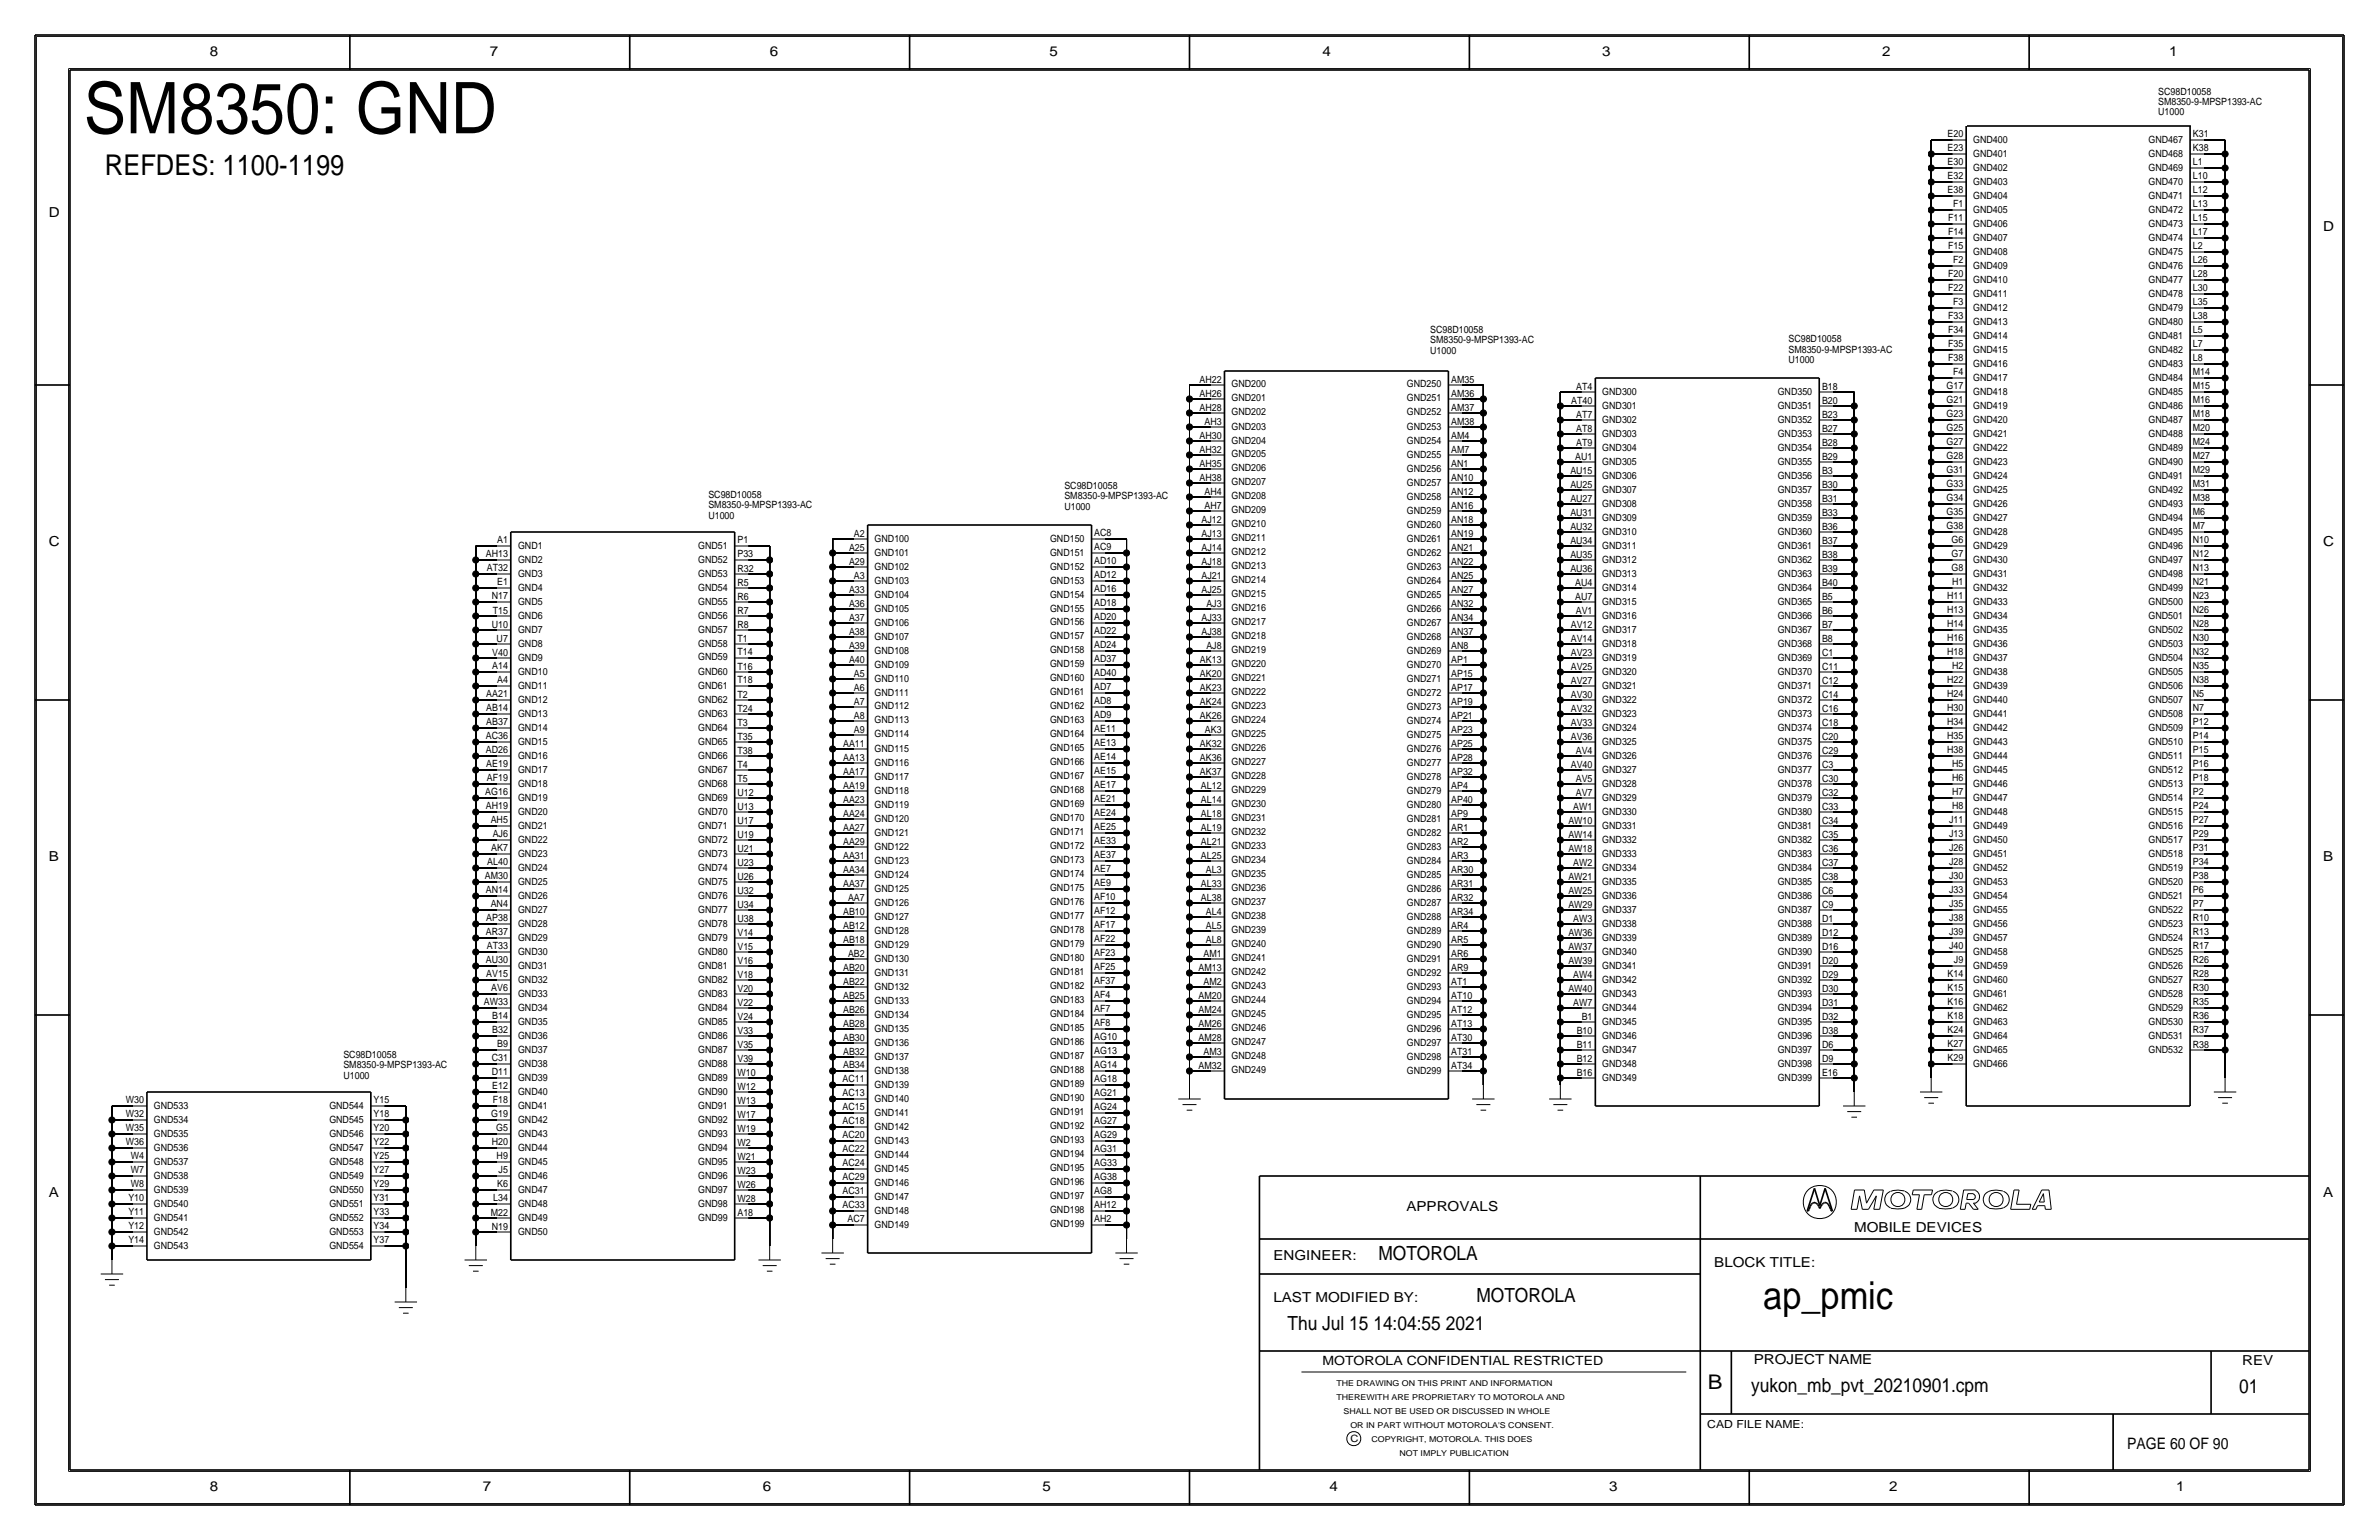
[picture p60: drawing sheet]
<svg xmlns="http://www.w3.org/2000/svg" width="432mm" height="279mm" viewBox="0 0 432 279" stroke-linecap="round" stroke-linejoin="round" font-family="sans-serif">
<defs><g id="words">
<text font-size="12.9" x="15.2" y="24.2">SM8350: GND</text>
<text font-size="7" x="320" y="237.5">ap_pmic</text>
<text font-size="5.2" x="19" y="31.8">REFDES: 1100-1199</text>
<text font-size="3.7" x="310" y="252.1">B</text>
<g font-size="3.5">
<text x="250.2" y="228.6">MOTOROLA</text>
<text x="268" y="236.2">MOTOROLA</text>
<text x="233.7" y="241.3">Thu Jul 15 14:04:55 2021</text>
<text x="317.9" y="252.6">yukon_mb_pvt_20210901.cpm</text>
<text x="406.4" y="252.7">01</text>
</g>
<text font-size="2.9" x="386.1" y="262.9">PAGE 60 OF 90</text>
<g font-size="2.5">
<text x="38.1" y="10.2">8</text>
<text x="88.9" y="10.2">7</text>
<text x="139.7" y="10.2">6</text>
<text x="190.5" y="10.2">5</text>
<text x="240" y="10.2">4</text>
<text x="290.8" y="10.2">3</text>
<text x="341.6" y="10.2">2</text>
<text x="393.7" y="10.2">1</text>
<text x="8.9" y="39.4">D</text>
<text x="421.6" y="41.9">D</text>
<text x="8.9" y="99.1">C</text>
<text x="421.6" y="99.1">C</text>
<text x="8.9" y="156.2">B</text>
<text x="421.6" y="156.2">B</text>
<text x="8.9" y="217.2">A</text>
<text x="255.3" y="219.7">APPROVALS</text>
<text x="421.6" y="217.2">A</text>
<text x="336.5" y="223.5">MOBILE DEVICES</text>
<text x="231.1" y="228.6">ENGINEER:</text>
<text x="311.1" y="229.9">BLOCK TITLE:</text>
<text x="231.1" y="236.2">LAST MODIFIED BY:</text>
<text x="318.3" y="247.5">PROJECT NAME</text>
<text x="407" y="247.6">REV</text>
<text x="38.1" y="270.5">8</text>
<text x="87.6" y="270.5">7</text>
<text x="138.4" y="270.5">6</text>
<text x="189.2" y="270.5">5</text>
<text x="241.3" y="270.5">4</text>
<text x="292.1" y="270.5">3</text>
<text x="342.9" y="270.5">2</text>
<text x="395" y="270.5">1</text>
</g>
<text font-size="2.3" x="240" y="247.6">MOTOROLA CONFIDENTIAL RESTRICTED</text>
<text font-size="2" x="309.9" y="259.1">CAD FILE NAME:</text>
<g font-size="1.8">
<text x="391.7" y="17.2">SC98D10058</text>
<text x="391.7" y="20.9">U1000</text>
<text x="391.7" y="19">SM8350-9-MPSP1393-AC</text>
<text x="353.5" y="24.9">E20</text>
<text x="353.5" y="27.4">E23</text>
<text x="353.5" y="30">E30</text>
<text x="358.1" y="28.5">GND401</text>
<text x="358.1" y="25.9">GND400</text>
<text x="390" y="28.5">GND468</text>
<text x="390" y="26">GND467</text>
<text x="398" y="24.9">K31</text>
<text x="398" y="27.5">K38</text>
<text x="353.5" y="32.5">E32</text>
<text x="353.5" y="35">E38</text>
<text x="358.1" y="33.6">GND403</text>
<text x="358.1" y="31">GND402</text>
<text x="390" y="33.6">GND470</text>
<text x="390" y="31">GND469</text>
<text x="398" y="30">L1</text>
<text x="398" y="32.5">L10</text>
<text x="398" y="35.1">L12</text>
<text x="353.6" y="40.1">F11</text>
<text x="354.5" y="37.6">F1</text>
<text x="358.1" y="41.2">GND406</text>
<text x="358.1" y="38.6">GND405</text>
<text x="358.1" y="36.1">GND404</text>
<text x="390" y="41.2">GND473</text>
<text x="390" y="38.7">GND472</text>
<text x="390" y="36.1">GND471</text>
<text x="398" y="37.6">L13</text>
<text x="398" y="40.2">L15</text>
<text x="353.6" y="42.7">F14</text>
<text x="353.6" y="45.2">F15</text>
<text x="354.5" y="47.7">F2</text>
<text x="358.1" y="46.3">GND408</text>
<text x="358.1" y="43.7">GND407</text>
<text x="390" y="46.3">GND475</text>
<text x="390" y="43.8">GND474</text>
<text x="398" y="42.7">L17</text>
<text x="398" y="45.2">L2</text>
<text x="398" y="47.8">L26</text>
<text x="353.6" y="50.3">F20</text>
<text x="353.6" y="52.8">F22</text>
<text x="358.1" y="53.9">GND411</text>
<text x="358.1" y="51.3">GND410</text>
<text x="358.1" y="48.8">GND409</text>
<text x="390" y="53.9">GND478</text>
<text x="390" y="51.4">GND477</text>
<text x="390" y="48.8">GND476</text>
<text x="398" y="50.3">L28</text>
<text x="398" y="52.9">L30</text>
<text x="353.6" y="57.9">F33</text>
<text x="354.5" y="55.4">F3</text>
<text x="358.1" y="59">GND413</text>
<text x="358.1" y="56.4">GND412</text>
<text x="390" y="59">GND480</text>
<text x="390" y="56.5">GND479</text>
<text x="398" y="55.4">L35</text>
<text x="398" y="57.9">L38</text>
<text x="259.6" y="64.3">U1000</text>
<text x="259.6" y="62.3">SM8350-9-MPSP1393-AC</text>
<text x="259.6" y="60.5">SC98D10058</text>
<text x="324.6" y="65.8">U1000</text>
<text x="324.6" y="64">SM8350-9-MPSP1393-AC</text>
<text x="324.6" y="62.1">SC98D10058</text>
<text x="353.6" y="60.5">F34</text>
<text x="353.6" y="63">F35</text>
<text x="353.6" y="65.5">F38</text>
<text x="358.1" y="64">GND415</text>
<text x="358.1" y="61.5">GND414</text>
<text x="390" y="64.1">GND482</text>
<text x="390" y="61.5">GND481</text>
<text x="398" y="60.5">L5</text>
<text x="398" y="63">L7</text>
<text x="398" y="65.6">L8</text>
<text x="217.7" y="69.5">AH22</text>
<text x="223.5" y="70.3">GND200</text>
<text x="255.4" y="70.3">GND250</text>
<text x="263.4" y="69.5">AM35</text>
<text x="286.1" y="70.7">AT4</text>
<text x="290.8" y="71.6">GND300</text>
<text x="322.7" y="71.7">GND350</text>
<text x="330.7" y="70.7">B18</text>
<text x="353.3" y="70.6">G17</text>
<text x="354.5" y="68.1">F4</text>
<text x="358.1" y="71.7">GND418</text>
<text x="358.1" y="69.1">GND417</text>
<text x="358.1" y="66.6">GND416</text>
<text x="390" y="71.7">GND485</text>
<text x="390" y="69.2">GND484</text>
<text x="390" y="66.6">GND483</text>
<text x="398" y="68.1">M14</text>
<text x="398" y="70.7">M15</text>
<text x="217.7" y="72">AH26</text>
<text x="217.7" y="74.6">AH28</text>
<text x="218.6" y="77.1">AH3</text>
<text x="223.5" y="78">GND203</text>
<text x="223.5" y="75.4">GND202</text>
<text x="223.5" y="72.8">GND201</text>
<text x="255.4" y="77.9">GND253</text>
<text x="255.4" y="75.4">GND252</text>
<text x="255.4" y="72.8">GND251</text>
<text x="263.4" y="72">AM36</text>
<text x="263.4" y="74.6">AM37</text>
<text x="263.4" y="77.1">AM38</text>
<text x="285.2" y="73.2">AT40</text>
<text x="286.1" y="75.8">AT7</text>
<text x="290.8" y="76.7">GND302</text>
<text x="290.8" y="74.1">GND301</text>
<text x="322.7" y="74.2">GND351</text>
<text x="322.7" y="76.7">GND352</text>
<text x="330.7" y="73.3">B20</text>
<text x="330.7" y="75.8">B23</text>
<text x="353.3" y="73.1">G21</text>
<text x="353.3" y="75.7">G23</text>
<text x="358.1" y="74.3">GND419</text>
<text x="358.1" y="76.8">GND420</text>
<text x="390" y="76.8">GND487</text>
<text x="390" y="74.2">GND486</text>
<text x="398" y="73.2">M16</text>
<text x="398" y="75.7">M18</text>
<text x="217.7" y="79.6">AH30</text>
<text x="217.7" y="82.2">AH32</text>
<text x="223.5" y="80.5">GND204</text>
<text x="223.5" y="83">GND205</text>
<text x="255.4" y="83">GND255</text>
<text x="255.4" y="80.5">GND254</text>
<text x="263.4" y="79.7">AM4</text>
<text x="263.4" y="82.2">AM7</text>
<text x="285.9" y="83.4">AU1</text>
<text x="286.1" y="78.3">AT8</text>
<text x="286.1" y="80.8">AT9</text>
<text x="290.8" y="81.8">GND304</text>
<text x="290.8" y="79.2">GND303</text>
<text x="322.7" y="79.3">GND353</text>
<text x="322.7" y="81.8">GND354</text>
<text x="330.7" y="78.3">B27</text>
<text x="330.7" y="80.9">B28</text>
<text x="330.7" y="83.4">B29</text>
<text x="353.3" y="78.2">G25</text>
<text x="353.3" y="80.8">G27</text>
<text x="353.3" y="83.3">G28</text>
<text x="358.1" y="81.9">GND422</text>
<text x="358.1" y="79.3">GND421</text>
<text x="390" y="81.9">GND489</text>
<text x="390" y="79.3">GND488</text>
<text x="398" y="78.3">M20</text>
<text x="398" y="80.8">M24</text>
<text x="398" y="83.4">M27</text>
<text x="193.2" y="88.7">SC98D10058</text>
<text x="217.7" y="84.7">AH35</text>
<text x="217.7" y="87.3">AH38</text>
<text x="218.6" y="89.8">AH4</text>
<text x="223.5" y="88.1">GND207</text>
<text x="223.5" y="85.5">GND206</text>
<text x="255.4" y="88.1">GND257</text>
<text x="255.4" y="85.5">GND256</text>
<text x="263.4" y="84.7">AN1</text>
<text x="263.4" y="87.3">AN10</text>
<text x="263.4" y="89.8">AN12</text>
<text x="285" y="85.9">AU15</text>
<text x="285" y="88.5">AU25</text>
<text x="290.8" y="89.4">GND307</text>
<text x="290.8" y="86.8">GND306</text>
<text x="290.8" y="84.3">GND305</text>
<text x="322.7" y="89.4">GND357</text>
<text x="322.7" y="86.9">GND356</text>
<text x="322.7" y="84.3">GND355</text>
<text x="330.7" y="86">B3</text>
<text x="330.7" y="88.5">B30</text>
<text x="353.3" y="85.9">G31</text>
<text x="353.3" y="88.4">G33</text>
<text x="358.1" y="84.4">GND423</text>
<text x="358.1" y="89.4">GND425</text>
<text x="358.1" y="86.9">GND424</text>
<text x="390" y="89.5">GND492</text>
<text x="390" y="86.9">GND491</text>
<text x="390" y="84.4">GND490</text>
<text x="398" y="85.9">M29</text>
<text x="398" y="88.4">M31</text>
<text x="128.6" y="94.1">U1000</text>
<text x="128.6" y="92.2">SM8350-9-MPSP1393-AC</text>
<text x="128.6" y="90.4">SC98D10058</text>
<text x="193.2" y="92.5">U1000</text>
<text x="193.2" y="90.5">SM8350-9-MPSP1393-AC</text>
<text x="218.1" y="94.9">AJ12</text>
<text x="218.6" y="92.3">AH7</text>
<text x="223.5" y="95.7">GND210</text>
<text x="223.5" y="93.1">GND209</text>
<text x="223.5" y="90.6">GND208</text>
<text x="255.4" y="95.8">GND260</text>
<text x="255.4" y="93.2">GND259</text>
<text x="255.4" y="90.6">GND258</text>
<text x="263.4" y="92.3">AN16</text>
<text x="263.4" y="94.9">AN18</text>
<text x="285" y="91">AU27</text>
<text x="285" y="93.5">AU31</text>
<text x="290.8" y="92">GND308</text>
<text x="290.8" y="94.5">GND309</text>
<text x="322.7" y="94.5">GND359</text>
<text x="322.7" y="92">GND358</text>
<text x="330.7" y="91">B31</text>
<text x="330.7" y="93.6">B33</text>
<text x="353.3" y="90.9">G34</text>
<text x="353.3" y="93.5">G35</text>
<text x="358.1" y="94.5">GND427</text>
<text x="358.1" y="92">GND426</text>
<text x="390" y="94.6">GND494</text>
<text x="390" y="92">GND493</text>
<text x="398" y="91">M38</text>
<text x="398" y="93.5">M6</text>
<text x="88.2" y="101.1">AH13</text>
<text x="90.2" y="98.6">A1</text>
<text x="94" y="99.5">GND1</text>
<text x="126.7" y="99.6">GND51</text>
<text x="133.9" y="98.6">P1</text>
<text x="133.9" y="101.1">P33</text>
<text x="154.1" y="100">A25</text>
<text x="155" y="97.5">A2</text>
<text x="158.8" y="100.9">GND101</text>
<text x="158.8" y="98.3">GND100</text>
<text x="190.6" y="100.9">GND151</text>
<text x="190.6" y="98.4">GND150</text>
<text x="198.6" y="97.3">AC8</text>
<text x="198.6" y="99.8">AC9</text>
<text x="218.1" y="97.4">AJ13</text>
<text x="218.1" y="100">AJ14</text>
<text x="223.5" y="100.8">GND212</text>
<text x="223.5" y="98.2">GND211</text>
<text x="255.4" y="100.8">GND262</text>
<text x="255.4" y="98.2">GND261</text>
<text x="263.4" y="97.4">AN19</text>
<text x="263.4" y="100">AN21</text>
<text x="285" y="96.1">AU32</text>
<text x="285" y="98.6">AU34</text>
<text x="285" y="101.2">AU35</text>
<text x="290.8" y="99.5">GND311</text>
<text x="290.8" y="97">GND310</text>
<text x="322.7" y="97.1">GND360</text>
<text x="322.7" y="99.6">GND361</text>
<text x="330.7" y="96.1">B36</text>
<text x="330.7" y="98.7">B37</text>
<text x="330.7" y="101.2">B38</text>
<text x="353.3" y="96">G38</text>
<text x="354.2" y="98.6">G6</text>
<text x="354.2" y="101.1">G7</text>
<text x="358.1" y="99.6">GND429</text>
<text x="358.1" y="97.1">GND428</text>
<text x="390" y="99.6">GND496</text>
<text x="390" y="97.1">GND495</text>
<text x="398" y="96.1">M7</text>
<text x="398" y="98.6">N10</text>
<text x="398" y="101.1">N12</text>
<text x="88.4" y="103.7">AT32</text>
<text x="90.2" y="106.2">E1</text>
<text x="94" y="107.2">GND4</text>
<text x="94" y="104.6">GND3</text>
<text x="94" y="102.1">GND2</text>
<text x="126.7" y="107.2">GND54</text>
<text x="126.7" y="104.6">GND53</text>
<text x="126.7" y="102.1">GND52</text>
<text x="133.9" y="103.7">R32</text>
<text x="133.9" y="106.2">R5</text>
<text x="154.1" y="102.6">A29</text>
<text x="154.1" y="107.6">A33</text>
<text x="155" y="105.1">A3</text>
<text x="158.8" y="105.9">GND103</text>
<text x="158.8" y="103.4">GND102</text>
<text x="190.6" y="106">GND153</text>
<text x="190.6" y="103.5">GND152</text>
<text x="198.6" y="102.4">AD10</text>
<text x="198.6" y="104.9">AD12</text>
<text x="198.6" y="107.5">AD16</text>
<text x="218.1" y="102.5">AJ18</text>
<text x="218.1" y="105">AJ21</text>
<text x="218.1" y="107.6">AJ25</text>
<text x="223.5" y="105.8">GND214</text>
<text x="223.5" y="103.3">GND213</text>
<text x="255.4" y="105.9">GND264</text>
<text x="255.4" y="103.3">GND263</text>
<text x="263.4" y="102.5">AN22</text>
<text x="263.4" y="105">AN25</text>
<text x="263.4" y="107.6">AN27</text>
<text x="285" y="103.7">AU36</text>
<text x="285.9" y="106.2">AU4</text>
<text x="290.8" y="107.2">GND314</text>
<text x="290.8" y="104.6">GND313</text>
<text x="290.8" y="102.1">GND312</text>
<text x="322.7" y="107.2">GND364</text>
<text x="322.7" y="104.7">GND363</text>
<text x="322.7" y="102.1">GND362</text>
<text x="330.7" y="103.7">B39</text>
<text x="330.7" y="106.3">B40</text>
<text x="354.2" y="103.6">G8</text>
<text x="354.3" y="106.2">H1</text>
<text x="358.1" y="107.2">GND432</text>
<text x="358.1" y="104.7">GND431</text>
<text x="358.1" y="102.1">GND430</text>
<text x="390" y="107.3">GND499</text>
<text x="390" y="104.7">GND498</text>
<text x="390" y="102.2">GND497</text>
<text x="398" y="103.7">N13</text>
<text x="398" y="106.2">N21</text>
<text x="89.2" y="108.8">N17</text>
<text x="89.2" y="113.9">U10</text>
<text x="89.4" y="111.3">T15</text>
<text x="94" y="112.3">GND6</text>
<text x="94" y="109.7">GND5</text>
<text x="126.7" y="112.3">GND56</text>
<text x="126.7" y="109.7">GND55</text>
<text x="133.9" y="108.8">R6</text>
<text x="133.9" y="111.3">R7</text>
<text x="133.9" y="113.8">R8</text>
<text x="154.1" y="110.2">A36</text>
<text x="154.1" y="112.7">A37</text>
<text x="158.8" y="113.6">GND106</text>
<text x="158.8" y="111">GND105</text>
<text x="158.8" y="108.5">GND104</text>
<text x="190.6" y="111.1">GND155</text>
<text x="190.6" y="108.6">GND154</text>
<text x="190.6" y="113.4">GND156</text>
<text x="198.6" y="110">AD18</text>
<text x="198.6" y="112.5">AD20</text>
<text x="218.1" y="112.7">AJ33</text>
<text x="219" y="110.1">AJ3</text>
<text x="223.5" y="113.5">GND217</text>
<text x="223.5" y="110.9">GND216</text>
<text x="223.5" y="108.4">GND215</text>
<text x="255.4" y="113.5">GND267</text>
<text x="255.4" y="111">GND266</text>
<text x="255.4" y="108.4">GND265</text>
<text x="263.4" y="110.1">AN32</text>
<text x="263.4" y="112.7">AN34</text>
<text x="285.1" y="113.9">AV12</text>
<text x="285.9" y="108.8">AU7</text>
<text x="286" y="111.3">AV1</text>
<text x="290.8" y="112.2">GND316</text>
<text x="290.8" y="109.7">GND315</text>
<text x="322.7" y="112.3">GND366</text>
<text x="322.7" y="109.8">GND365</text>
<text x="330.7" y="108.8">B5</text>
<text x="330.7" y="111.4">B6</text>
<text x="330.7" y="114">B7</text>
<text x="353.4" y="108.7">H11</text>
<text x="353.4" y="111.3">H13</text>
<text x="353.4" y="113.8">H14</text>
<text x="358.1" y="112.3">GND434</text>
<text x="358.1" y="109.8">GND433</text>
<text x="390" y="112.3">GND501</text>
<text x="390" y="109.8">GND500</text>
<text x="398" y="108.8">N23</text>
<text x="398" y="111.3">N26</text>
<text x="398" y="113.8">N28</text>
<text x="89.3" y="118.9">V40</text>
<text x="90.1" y="116.4">U7</text>
<text x="94" y="119.9">GND9</text>
<text x="94" y="117.4">GND8</text>
<text x="94" y="114.8">GND7</text>
<text x="126.7" y="117.3">GND58</text>
<text x="126.7" y="114.8">GND57</text>
<text x="126.7" y="119.8">GND59</text>
<text x="133.9" y="118.9">T14</text>
<text x="133.9" y="116.4">T1</text>
<text x="154.1" y="115.3">A38</text>
<text x="154.1" y="117.8">A39</text>
<text x="158.8" y="118.6">GND108</text>
<text x="158.8" y="116.1">GND107</text>
<text x="190.6" y="118.5">GND158</text>
<text x="190.6" y="116">GND157</text>
<text x="198.6" y="115.1">AD22</text>
<text x="198.6" y="117.6">AD24</text>
<text x="218.1" y="115.2">AJ38</text>
<text x="219" y="117.7">AJ8</text>
<text x="223.5" y="118.5">GND219</text>
<text x="223.5" y="116">GND218</text>
<text x="255.4" y="118.6">GND269</text>
<text x="255.4" y="116">GND268</text>
<text x="263.4" y="115.2">AN37</text>
<text x="263.4" y="117.8">AN8</text>
<text x="285.1" y="116.4">AV14</text>
<text x="285.1" y="119">AV23</text>
<text x="290.8" y="119.9">GND319</text>
<text x="290.8" y="117.3">GND318</text>
<text x="290.8" y="114.8">GND317</text>
<text x="322.7" y="119.9">GND369</text>
<text x="322.7" y="117.4">GND368</text>
<text x="322.7" y="114.9">GND367</text>
<text x="330.7" y="116.5">B8</text>
<text x="330.7" y="119">C1</text>
<text x="353.4" y="116.3">H16</text>
<text x="353.4" y="118.8">H18</text>
<text x="358.1" y="119.9">GND437</text>
<text x="358.1" y="117.3">GND436</text>
<text x="358.1" y="114.8">GND435</text>
<text x="390" y="119.9">GND504</text>
<text x="390" y="117.4">GND503</text>
<text x="390" y="114.8">GND502</text>
<text x="398" y="116.3">N30</text>
<text x="398" y="118.9">N32</text>
<text x="89.3" y="121.4">A14</text>
<text x="90.2" y="124">A4</text>
<text x="94" y="124.9">GND11</text>
<text x="94" y="122.4">GND10</text>
<text x="126.7" y="125">GND61</text>
<text x="126.7" y="122.4">GND60</text>
<text x="133.9" y="123.9">T18</text>
<text x="133.9" y="121.6">T16</text>
<text x="154.1" y="120.3">A40</text>
<text x="155" y="122.9">A5</text>
<text x="155" y="125.4">A6</text>
<text x="158.8" y="123.7">GND110</text>
<text x="158.8" y="121.2">GND109</text>
<text x="190.6" y="123.6">GND160</text>
<text x="190.6" y="121.1">GND159</text>
<text x="198.6" y="120.2">AD37</text>
<text x="198.6" y="122.7">AD40</text>
<text x="198.6" y="125.2">AD7</text>
<text x="217.8" y="120.3">AK13</text>
<text x="217.8" y="122.8">AK20</text>
<text x="217.8" y="125.4">AK23</text>
<text x="223.5" y="123.6">GND221</text>
<text x="223.5" y="121.1">GND220</text>
<text x="255.4" y="123.7">GND271</text>
<text x="255.4" y="121.1">GND270</text>
<text x="263.4" y="120.3">AP1</text>
<text x="263.4" y="122.9">AP15</text>
<text x="263.4" y="125.4">AP17</text>
<text x="285.1" y="121.5">AV25</text>
<text x="285.1" y="124">AV27</text>
<text x="290.8" y="125">GND321</text>
<text x="290.8" y="122.4">GND320</text>
<text x="322.7" y="125">GND371</text>
<text x="322.7" y="122.5">GND370</text>
<text x="330.7" y="121.6">C11</text>
<text x="330.7" y="124.1">C12</text>
<text x="353.4" y="123.9">H22</text>
<text x="354.3" y="121.4">H2</text>
<text x="358.1" y="125">GND439</text>
<text x="358.1" y="122.4">GND438</text>
<text x="390" y="125">GND506</text>
<text x="390" y="122.5">GND505</text>
<text x="398" y="121.4">N35</text>
<text x="398" y="124">N38</text>
<text x="88.3" y="126.5">AA21</text>
<text x="88.3" y="129.1">AB14</text>
<text x="88.3" y="131.6">AB37</text>
<text x="94" y="130">GND13</text>
<text x="94" y="127.5">GND12</text>
<text x="126.7" y="130.1">GND63</text>
<text x="126.7" y="127.5">GND62</text>
<text x="133.9" y="126.6">T2</text>
<text x="133.9" y="129.1">T24</text>
<text x="133.9" y="131.6">T3</text>
<text x="155" y="127.9">A7</text>
<text x="155" y="130.5">A8</text>
<text x="158.8" y="126.3">GND111</text>
<text x="158.8" y="128.6">GND112</text>
<text x="158.8" y="131.2">GND113</text>
<text x="190.6" y="131.2">GND163</text>
<text x="190.6" y="128.7">GND162</text>
<text x="190.6" y="126.1">GND161</text>
<text x="198.6" y="127.8">AD8</text>
<text x="198.6" y="130.3">AD9</text>
<text x="217.8" y="127.9">AK24</text>
<text x="217.8" y="130.4">AK26</text>
<text x="223.5" y="131.2">GND224</text>
<text x="223.5" y="128.7">GND223</text>
<text x="223.5" y="126.2">GND222</text>
<text x="255.4" y="131.3">GND274</text>
<text x="255.4" y="128.7">GND273</text>
<text x="255.4" y="126.2">GND272</text>
<text x="263.4" y="127.9">AP19</text>
<text x="263.4" y="130.5">AP21</text>
<text x="285.1" y="126.6">AV30</text>
<text x="285.1" y="129.1">AV32</text>
<text x="285.1" y="131.7">AV33</text>
<text x="290.8" y="130">GND323</text>
<text x="290.8" y="127.5">GND322</text>
<text x="322.7" y="130.1">GND373</text>
<text x="322.7" y="127.6">GND372</text>
<text x="330.7" y="126.7">C14</text>
<text x="330.7" y="129.2">C16</text>
<text x="330.7" y="131.7">C18</text>
<text x="353.4" y="126.5">H24</text>
<text x="353.4" y="129">H30</text>
<text x="353.4" y="131.5">H34</text>
<text x="358.1" y="130">GND441</text>
<text x="358.1" y="127.5">GND440</text>
<text x="390" y="130.1">GND508</text>
<text x="390" y="127.5">GND507</text>
<text x="398" y="126.5">N5</text>
<text x="398" y="129">N7</text>
<text x="398" y="131.6">P12</text>
<text x="88.2" y="134.2">AC36</text>
<text x="88.2" y="136.7">AD26</text>
<text x="94" y="137.6">GND16</text>
<text x="94" y="135.1">GND15</text>
<text x="94" y="132.6">GND14</text>
<text x="126.7" y="137.7">GND66</text>
<text x="126.7" y="135.2">GND65</text>
<text x="126.7" y="132.6">GND64</text>
<text x="133.9" y="134.2">T35</text>
<text x="133.9" y="136.7">T38</text>
<text x="153" y="135.6">AA11</text>
<text x="155" y="133">A9</text>
<text x="158.8" y="136.4">GND115</text>
<text x="158.8" y="133.7">GND114</text>
<text x="190.6" y="136.3">GND165</text>
<text x="190.6" y="133.8">GND164</text>
<text x="198.6" y="132.9">AE11</text>
<text x="198.6" y="135.4">AE13</text>
<text x="198.6" y="137.9">AE14</text>
<text x="217.8" y="135.5">AK32</text>
<text x="218.7" y="133">AK3</text>
<text x="223.5" y="136.3">GND226</text>
<text x="223.5" y="133.8">GND225</text>
<text x="255.4" y="136.4">GND276</text>
<text x="255.4" y="133.8">GND275</text>
<text x="263.4" y="133">AP23</text>
<text x="263.4" y="135.6">AP25</text>
<text x="285.1" y="134.2">AV36</text>
<text x="286" y="136.7">AV4</text>
<text x="290.8" y="137.7">GND326</text>
<text x="290.8" y="135.1">GND325</text>
<text x="290.8" y="132.6">GND324</text>
<text x="322.7" y="137.7">GND376</text>
<text x="322.7" y="135.1">GND375</text>
<text x="322.7" y="132.7">GND374</text>
<text x="330.7" y="134.3">C20</text>
<text x="330.7" y="136.8">C29</text>
<text x="353.4" y="134.1">H35</text>
<text x="353.4" y="136.6">H38</text>
<text x="358.1" y="137.7">GND444</text>
<text x="358.1" y="135.1">GND443</text>
<text x="358.1" y="132.6">GND442</text>
<text x="390" y="137.7">GND511</text>
<text x="390" y="135.2">GND510</text>
<text x="390" y="132.6">GND509</text>
<text x="398" y="134.1">P14</text>
<text x="398" y="136.7">P15</text>
<text x="88.3" y="139.2">AE19</text>
<text x="88.4" y="141.8">AF19</text>
<text x="94" y="142.7">GND18</text>
<text x="94" y="140.2">GND17</text>
<text x="126.7" y="140.3">GND67</text>
<text x="126.7" y="142.7">GND68</text>
<text x="133.9" y="139.3">T4</text>
<text x="133.9" y="141.8">T5</text>
<text x="153" y="138.1">AA13</text>
<text x="153" y="140.7">AA17</text>
<text x="153" y="143.2">AA19</text>
<text x="158.8" y="141.5">GND117</text>
<text x="158.8" y="139">GND116</text>
<text x="190.6" y="143.9">GND168</text>
<text x="190.6" y="141.4">GND167</text>
<text x="190.6" y="138.8">GND166</text>
<text x="198.6" y="140.5">AE15</text>
<text x="198.6" y="143">AE17</text>
<text x="217.8" y="138.1">AK36</text>
<text x="217.8" y="140.6">AK37</text>
<text x="218" y="143.2">AL12</text>
<text x="223.5" y="143.9">GND229</text>
<text x="223.5" y="141.4">GND228</text>
<text x="223.5" y="138.9">GND227</text>
<text x="255.4" y="144">GND279</text>
<text x="255.4" y="141.4">GND278</text>
<text x="255.4" y="138.9">GND277</text>
<text x="263.4" y="138.1">AP28</text>
<text x="263.4" y="140.6">AP32</text>
<text x="263.4" y="143.2">AP4</text>
<text x="285.1" y="139.3">AV40</text>
<text x="286" y="141.8">AV5</text>
<text x="290.8" y="142.7">GND328</text>
<text x="290.8" y="140.2">GND327</text>
<text x="322.7" y="142.8">GND378</text>
<text x="322.7" y="140.2">GND377</text>
<text x="330.7" y="139.3">C3</text>
<text x="330.7" y="141.8">C30</text>
<text x="354.3" y="139.2">H5</text>
<text x="354.3" y="141.7">H6</text>
<text x="358.1" y="142.7">GND446</text>
<text x="358.1" y="140.2">GND445</text>
<text x="390" y="142.8">GND513</text>
<text x="390" y="140.2">GND512</text>
<text x="398" y="139.2">P16</text>
<text x="398" y="141.7">P18</text>
<text x="88.1" y="144.3">AG16</text>
<text x="88.2" y="146.9">AH19</text>
<text x="89.1" y="149.4">AH5</text>
<text x="94" y="147.8">GND20</text>
<text x="94" y="145.3">GND19</text>
<text x="126.7" y="147.8">GND70</text>
<text x="126.7" y="145.3">GND69</text>
<text x="133.9" y="144.3">U12</text>
<text x="133.9" y="146.9">U13</text>
<text x="133.9" y="149.4">U17</text>
<text x="153" y="145.7">AA23</text>
<text x="153" y="148.3">AA24</text>
<text x="158.8" y="149.1">GND120</text>
<text x="158.8" y="146.6">GND119</text>
<text x="158.8" y="144">GND118</text>
<text x="190.6" y="149">GND170</text>
<text x="190.6" y="146.5">GND169</text>
<text x="198.6" y="145.6">AE21</text>
<text x="198.6" y="148.1">AE24</text>
<text x="218" y="145.7">AL14</text>
<text x="218" y="148.2">AL18</text>
<text x="223.5" y="149">GND231</text>
<text x="223.5" y="146.5">GND230</text>
<text x="255.4" y="149.1">GND281</text>
<text x="255.4" y="146.5">GND280</text>
<text x="263.4" y="145.7">AP40</text>
<text x="263.4" y="148.3">AP9</text>
<text x="284.7" y="149.4">AW10</text>
<text x="285.6" y="146.9">AW1</text>
<text x="286" y="144.4">AV7</text>
<text x="290.8" y="147.8">GND330</text>
<text x="290.8" y="145.3">GND329</text>
<text x="322.7" y="147.8">GND380</text>
<text x="322.7" y="145.3">GND379</text>
<text x="330.7" y="144.4">C32</text>
<text x="330.7" y="146.9">C33</text>
<text x="330.7" y="149.5">C34</text>
<text x="353.8" y="149.3">J11</text>
<text x="354.3" y="144.2">H7</text>
<text x="354.3" y="146.8">H8</text>
<text x="358.1" y="147.8">GND448</text>
<text x="358.1" y="145.3">GND447</text>
<text x="390" y="147.9">GND515</text>
<text x="390" y="145.3">GND514</text>
<text x="398" y="144.3">P2</text>
<text x="398" y="146.8">P24</text>
<text x="398" y="149.4">P27</text>
<text x="89.2" y="154.4">AK7</text>
<text x="89.4" y="151.9">AJ6</text>
<text x="94" y="155.4">GND23</text>
<text x="94" y="152.9">GND22</text>
<text x="94" y="150.3">GND21</text>
<text x="126.7" y="155.5">GND73</text>
<text x="126.7" y="152.9">GND72</text>
<text x="126.7" y="150.4">GND71</text>
<text x="133.9" y="152">U19</text>
<text x="133.9" y="154.5">U21</text>
<text x="153" y="150.8">AA27</text>
<text x="153" y="153.4">AA29</text>
<text x="153" y="155.9">AA31</text>
<text x="158.8" y="154.2">GND122</text>
<text x="158.8" y="151.7">GND121</text>
<text x="190.6" y="154.1">GND172</text>
<text x="190.6" y="151.5">GND171</text>
<text x="198.6" y="150.6">AE25</text>
<text x="198.6" y="153.2">AE33</text>
<text x="198.6" y="155.7">AE37</text>
<text x="218" y="150.8">AL19</text>
<text x="218" y="153.3">AL21</text>
<text x="218" y="155.9">AL25</text>
<text x="223.5" y="154.1">GND233</text>
<text x="223.5" y="151.6">GND232</text>
<text x="255.4" y="154.1">GND283</text>
<text x="255.4" y="151.6">GND282</text>
<text x="263.4" y="150.8">AR1</text>
<text x="263.4" y="153.3">AR2</text>
<text x="263.4" y="155.9">AR3</text>
<text x="284.7" y="152">AW14</text>
<text x="284.7" y="154.5">AW18</text>
<text x="290.8" y="155.4">GND333</text>
<text x="290.8" y="152.9">GND332</text>
<text x="290.8" y="150.4">GND331</text>
<text x="322.7" y="155.5">GND383</text>
<text x="322.7" y="152.9">GND382</text>
<text x="322.7" y="150.4">GND381</text>
<text x="330.7" y="152">C35</text>
<text x="330.7" y="154.6">C36</text>
<text x="353.8" y="151.9">J13</text>
<text x="353.8" y="154.4">J26</text>
<text x="358.1" y="155.4">GND451</text>
<text x="358.1" y="152.9">GND450</text>
<text x="358.1" y="150.4">GND449</text>
<text x="390" y="155.5">GND518</text>
<text x="390" y="152.9">GND517</text>
<text x="390" y="150.4">GND516</text>
<text x="398" y="151.9">P29</text>
<text x="398" y="154.4">P31</text>
<text x="88" y="159.6">AM30</text>
<text x="88.4" y="157">AL40</text>
<text x="94" y="160.5">GND25</text>
<text x="94" y="158">GND24</text>
<text x="126.7" y="160.5">GND75</text>
<text x="126.7" y="158">GND74</text>
<text x="133.9" y="157">U23</text>
<text x="133.9" y="159.6">U26</text>
<text x="153" y="158.4">AA34</text>
<text x="153" y="161">AA37</text>
<text x="158.8" y="161.8">GND125</text>
<text x="158.8" y="159.3">GND124</text>
<text x="158.8" y="156.8">GND123</text>
<text x="190.6" y="156.6">GND173</text>
<text x="190.6" y="159.2">GND174</text>
<text x="190.6" y="161.7">GND175</text>
<text x="198.6" y="158.3">AE7</text>
<text x="198.6" y="160.8">AE9</text>
<text x="218" y="160.9">AL33</text>
<text x="218.9" y="158.4">AL3</text>
<text x="223.5" y="161.7">GND236</text>
<text x="223.5" y="159.2">GND235</text>
<text x="223.5" y="156.7">GND234</text>
<text x="255.4" y="161.8">GND286</text>
<text x="255.4" y="159.2">GND285</text>
<text x="255.4" y="156.7">GND284</text>
<text x="263.4" y="158.4">AR30</text>
<text x="263.4" y="161">AR31</text>
<text x="284.7" y="159.6">AW21</text>
<text x="285.6" y="157.1">AW2</text>
<text x="290.8" y="160.5">GND335</text>
<text x="290.8" y="158">GND334</text>
<text x="322.7" y="160.5">GND385</text>
<text x="322.7" y="158">GND384</text>
<text x="330.7" y="157.1">C37</text>
<text x="330.7" y="159.6">C38</text>
<text x="353.8" y="156.9">J28</text>
<text x="353.8" y="159.5">J30</text>
<text x="358.1" y="160.5">GND453</text>
<text x="358.1" y="158">GND452</text>
<text x="390" y="160.6">GND520</text>
<text x="390" y="158">GND519</text>
<text x="398" y="157">P34</text>
<text x="398" y="159.5">P38</text>
<text x="88.2" y="162.1">AN14</text>
<text x="88.3" y="167.2">AP38</text>
<text x="89.1" y="164.6">AN4</text>
<text x="94" y="165.6">GND27</text>
<text x="94" y="163.1">GND26</text>
<text x="126.7" y="165.6">GND77</text>
<text x="126.7" y="163.1">GND76</text>
<text x="133.9" y="162.1">U32</text>
<text x="133.9" y="164.7">U34</text>
<text x="133.9" y="167.2">U38</text>
<text x="153" y="166.1">AB10</text>
<text x="153.9" y="163.5">AA7</text>
<text x="158.8" y="166.9">GND127</text>
<text x="158.8" y="164.4">GND126</text>
<text x="190.6" y="166.8">GND177</text>
<text x="190.6" y="164.2">GND176</text>
<text x="198.6" y="163.3">AF10</text>
<text x="198.6" y="165.9">AF12</text>
<text x="218" y="163.5">AL38</text>
<text x="218.9" y="166">AL4</text>
<text x="223.5" y="166.8">GND238</text>
<text x="223.5" y="164.3">GND237</text>
<text x="255.4" y="166.8">GND288</text>
<text x="255.4" y="164.3">GND287</text>
<text x="263.4" y="163.5">AR32</text>
<text x="263.4" y="166">AR34</text>
<text x="284.7" y="162.1">AW25</text>
<text x="284.7" y="164.7">AW29</text>
<text x="285.6" y="167.2">AW3</text>
<text x="290.8" y="165.6">GND337</text>
<text x="290.8" y="163.1">GND336</text>
<text x="322.7" y="165.6">GND387</text>
<text x="322.7" y="163.1">GND386</text>
<text x="330.7" y="162.2">C6</text>
<text x="330.7" y="164.7">C9</text>
<text x="330.7" y="167.3">D1</text>
<text x="353.8" y="162">J33</text>
<text x="353.8" y="164.6">J35</text>
<text x="353.8" y="167.1">J38</text>
<text x="358.1" y="165.6">GND455</text>
<text x="358.1" y="163.1">GND454</text>
<text x="390" y="165.6">GND522</text>
<text x="390" y="163.1">GND521</text>
<text x="398" y="162.1">P6</text>
<text x="398" y="164.6">P7</text>
<text x="398" y="167.1">R10</text>
<text x="88.2" y="169.7">AR37</text>
<text x="88.4" y="172.3">AT33</text>
<text x="94" y="173.2">GND30</text>
<text x="94" y="170.7">GND29</text>
<text x="94" y="168.1">GND28</text>
<text x="126.7" y="173.2">GND80</text>
<text x="126.7" y="170.7">GND79</text>
<text x="126.7" y="168.2">GND78</text>
<text x="133.9" y="169.7">V14</text>
<text x="133.9" y="172.3">V15</text>
<text x="153" y="168.6">AB12</text>
<text x="153" y="171.1">AB18</text>
<text x="153.9" y="173.7">AB2</text>
<text x="158.8" y="172">GND129</text>
<text x="158.8" y="169.5">GND128</text>
<text x="190.6" y="171.9">GND179</text>
<text x="190.6" y="169.3">GND178</text>
<text x="198.6" y="168.4">AF17</text>
<text x="198.6" y="171">AF22</text>
<text x="198.6" y="173.5">AF23</text>
<text x="218.4" y="173.6">AM1</text>
<text x="218.9" y="168.6">AL5</text>
<text x="218.9" y="171.1">AL8</text>
<text x="223.5" y="171.9">GND240</text>
<text x="223.5" y="169.4">GND239</text>
<text x="255.4" y="171.9">GND290</text>
<text x="255.4" y="169.4">GND289</text>
<text x="263.4" y="168.6">AR4</text>
<text x="263.4" y="171.1">AR5</text>
<text x="263.4" y="173.7">AR6</text>
<text x="284.7" y="169.8">AW36</text>
<text x="284.7" y="172.3">AW37</text>
<text x="290.8" y="173.2">GND340</text>
<text x="290.8" y="170.7">GND339</text>
<text x="290.8" y="168.1">GND338</text>
<text x="322.7" y="173.2">GND390</text>
<text x="322.7" y="170.7">GND389</text>
<text x="322.7" y="168.2">GND388</text>
<text x="330.7" y="169.8">D12</text>
<text x="330.7" y="172.3">D16</text>
<text x="353.8" y="169.6">J39</text>
<text x="353.8" y="172.2">J40</text>
<text x="358.1" y="173.2">GND458</text>
<text x="358.1" y="170.7">GND457</text>
<text x="358.1" y="168.2">GND456</text>
<text x="390" y="173.3">GND525</text>
<text x="390" y="170.7">GND524</text>
<text x="390" y="168.2">GND523</text>
<text x="398" y="169.7">R13</text>
<text x="398" y="172.2">R17</text>
<text x="88.2" y="174.8">AU30</text>
<text x="88.3" y="177.3">AV15</text>
<text x="89.2" y="179.8">AV6</text>
<text x="94" y="178.3">GND32</text>
<text x="94" y="175.8">GND31</text>
<text x="126.7" y="178.3">GND82</text>
<text x="126.7" y="175.8">GND81</text>
<text x="133.9" y="174.8">V16</text>
<text x="133.9" y="177.4">V18</text>
<text x="133.9" y="179.9">V20</text>
<text x="153" y="176.2">AB20</text>
<text x="153" y="178.8">AB22</text>
<text x="158.8" y="179.6">GND132</text>
<text x="158.8" y="177.1">GND131</text>
<text x="158.8" y="174.5">GND130</text>
<text x="190.6" y="179.5">GND182</text>
<text x="190.6" y="176.9">GND181</text>
<text x="190.6" y="174.4">GND180</text>
<text x="198.6" y="176">AF25</text>
<text x="198.6" y="178.6">AF37</text>
<text x="217.5" y="176.2">AM13</text>
<text x="218.4" y="178.7">AM2</text>
<text x="223.5" y="179.5">GND243</text>
<text x="223.5" y="177">GND242</text>
<text x="223.5" y="174.4">GND241</text>
<text x="255.4" y="179.5">GND293</text>
<text x="255.4" y="177">GND292</text>
<text x="255.4" y="174.5">GND291</text>
<text x="263.4" y="176.2">AR9</text>
<text x="263.4" y="178.7">AT1</text>
<text x="284.7" y="174.8">AW39</text>
<text x="284.7" y="179.9">AW40</text>
<text x="285.6" y="177.4">AW4</text>
<text x="290.8" y="178.3">GND342</text>
<text x="290.8" y="175.8">GND341</text>
<text x="322.7" y="178.3">GND392</text>
<text x="322.7" y="175.8">GND391</text>
<text x="330.7" y="174.9">D20</text>
<text x="330.7" y="177.4">D29</text>
<text x="330.7" y="180">D30</text>
<text x="353.5" y="177.3">K14</text>
<text x="353.5" y="179.8">K15</text>
<text x="354.7" y="174.7">J9</text>
<text x="358.1" y="178.3">GND460</text>
<text x="358.1" y="175.8">GND459</text>
<text x="390" y="178.4">GND527</text>
<text x="390" y="175.8">GND526</text>
<text x="398" y="174.8">R26</text>
<text x="398" y="177.3">R28</text>
<text x="398" y="179.8">R30</text>
<text x="87.8" y="182.4">AW33</text>
<text x="89.3" y="184.9">B14</text>
<text x="94" y="180.9">GND33</text>
<text x="94" y="185.9">GND35</text>
<text x="94" y="183.4">GND34</text>
<text x="126.7" y="185.9">GND85</text>
<text x="126.7" y="183.4">GND84</text>
<text x="126.7" y="180.9">GND83</text>
<text x="133.9" y="182.4">V22</text>
<text x="133.9" y="185">V24</text>
<text x="153" y="181.3">AB25</text>
<text x="153" y="183.8">AB26</text>
<text x="158.8" y="184.7">GND134</text>
<text x="158.8" y="182.2">GND133</text>
<text x="190.6" y="184.6">GND184</text>
<text x="190.6" y="182">GND183</text>
<text x="198.6" y="181.1">AF4</text>
<text x="198.6" y="183.7">AF7</text>
<text x="217.5" y="181.3">AM20</text>
<text x="217.5" y="183.8">AM24</text>
<text x="223.5" y="184.6">GND245</text>
<text x="223.5" y="182.1">GND244</text>
<text x="255.4" y="184.6">GND295</text>
<text x="255.4" y="182.1">GND294</text>
<text x="263.4" y="181.3">AT10</text>
<text x="263.4" y="183.8">AT12</text>
<text x="285.6" y="182.5">AW7</text>
<text x="287.1" y="185">B1</text>
<text x="290.8" y="185.9">GND345</text>
<text x="290.8" y="183.4">GND344</text>
<text x="290.8" y="180.8">GND343</text>
<text x="322.7" y="186">GND395</text>
<text x="322.7" y="183.4">GND394</text>
<text x="322.7" y="180.9">GND393</text>
<text x="330.7" y="182.5">D31</text>
<text x="330.7" y="185">D32</text>
<text x="353.5" y="182.3">K16</text>
<text x="353.5" y="184.9">K18</text>
<text x="358.1" y="185.9">GND463</text>
<text x="358.1" y="183.4">GND462</text>
<text x="358.1" y="180.9">GND461</text>
<text x="390" y="186">GND530</text>
<text x="390" y="183.4">GND529</text>
<text x="390" y="180.9">GND528</text>
<text x="398" y="182.4">R35</text>
<text x="398" y="184.9">R36</text>
<text x="62.3" y="191.9">SC98D10058</text>
<text x="89.3" y="187.4">B32</text>
<text x="90.2" y="190">B9</text>
<text x="94" y="191">GND37</text>
<text x="94" y="188.5">GND36</text>
<text x="126.7" y="191">GND87</text>
<text x="126.7" y="188.5">GND86</text>
<text x="133.9" y="187.5">V33</text>
<text x="133.9" y="190.1">V35</text>
<text x="153" y="186.4">AB28</text>
<text x="153" y="188.9">AB30</text>
<text x="153" y="191.5">AB32</text>
<text x="158.8" y="189.8">GND136</text>
<text x="158.8" y="187.2">GND135</text>
<text x="190.6" y="189.6">GND186</text>
<text x="190.6" y="187.1">GND185</text>
<text x="198.6" y="186.2">AF8</text>
<text x="198.6" y="188.8">AG10</text>
<text x="198.6" y="191.3">AG13</text>
<text x="217.5" y="186.3">AM26</text>
<text x="217.5" y="188.9">AM28</text>
<text x="218.4" y="191.4">AM3</text>
<text x="223.5" y="189.7">GND247</text>
<text x="223.5" y="187.1">GND246</text>
<text x="255.4" y="189.7">GND297</text>
<text x="255.4" y="187.2">GND296</text>
<text x="263.4" y="186.4">AT13</text>
<text x="263.4" y="188.9">AT30</text>
<text x="263.4" y="191.4">AT31</text>
<text x="286.2" y="187.5">B10</text>
<text x="286.2" y="190.1">B11</text>
<text x="290.8" y="191">GND347</text>
<text x="290.8" y="188.5">GND346</text>
<text x="322.7" y="191">GND397</text>
<text x="322.7" y="188.5">GND396</text>
<text x="330.7" y="187.6">D38</text>
<text x="330.7" y="190.1">D6</text>
<text x="353.5" y="187.4">K24</text>
<text x="353.5" y="190">K27</text>
<text x="358.1" y="191.1">GND465</text>
<text x="358.1" y="188.5">GND464</text>
<text x="390" y="191.1">GND532</text>
<text x="390" y="188.6">GND531</text>
<text x="398" y="187.5">R37</text>
<text x="398" y="190.1">R38</text>
<text x="62.3" y="195.7">U1000</text>
<text x="62.3" y="193.9">SM8350-9-MPSP1393-AC</text>
<text x="89.2" y="192.6">C31</text>
<text x="89.2" y="195.1">D11</text>
<text x="89.3" y="197.7">E12</text>
<text x="94" y="196.1">GND39</text>
<text x="94" y="193.5">GND38</text>
<text x="126.7" y="196.1">GND89</text>
<text x="126.7" y="193.6">GND88</text>
<text x="133.9" y="192.6">V39</text>
<text x="133.9" y="195.1">W10</text>
<text x="133.9" y="197.7">W12</text>
<text x="152.9" y="196.3">AC11</text>
<text x="153" y="193.8">AB34</text>
<text x="158.8" y="197.4">GND139</text>
<text x="158.8" y="194.9">GND138</text>
<text x="158.8" y="192.3">GND137</text>
<text x="190.6" y="197.3">GND189</text>
<text x="190.6" y="194.7">GND188</text>
<text x="190.6" y="192.2">GND187</text>
<text x="198.6" y="193.8">AG14</text>
<text x="198.6" y="196.4">AG18</text>
<text x="217.5" y="194">AM32</text>
<text x="223.5" y="194.8">GND249</text>
<text x="223.5" y="192.2">GND248</text>
<text x="255.4" y="194.8">GND299</text>
<text x="255.4" y="192.3">GND298</text>
<text x="263.4" y="194">AT34</text>
<text x="286.2" y="192.6">B12</text>
<text x="286.2" y="195.2">B16</text>
<text x="290.8" y="196.1">GND349</text>
<text x="290.8" y="193.5">GND348</text>
<text x="322.7" y="196.1">GND399</text>
<text x="322.7" y="193.6">GND398</text>
<text x="330.7" y="192.7">D9</text>
<text x="330.7" y="195.2">E16</text>
<text x="353.5" y="192.6">K29</text>
<text x="358.1" y="193.6">GND466</text>
<text x="22.9" y="202.7">W32</text>
<text x="22.9" y="200.1">W30</text>
<text x="27.9" y="203.7">GND534</text>
<text x="27.9" y="201.2">GND533</text>
<text x="59.8" y="203.7">GND545</text>
<text x="59.8" y="201.2">GND544</text>
<text x="67.8" y="202.7">Y18</text>
<text x="67.8" y="200.1">Y15</text>
<text x="89.2" y="202.7">G19</text>
<text x="89.4" y="200.2">F18</text>
<text x="94" y="203.7">GND42</text>
<text x="94" y="201.2">GND41</text>
<text x="94" y="198.6">GND40</text>
<text x="126.7" y="203.7">GND92</text>
<text x="126.7" y="201.2">GND91</text>
<text x="126.7" y="198.6">GND90</text>
<text x="133.9" y="200.2">W13</text>
<text x="133.9" y="202.8">W17</text>
<text x="152.9" y="198.9">AC13</text>
<text x="152.9" y="201.4">AC15</text>
<text x="152.9" y="204">AC18</text>
<text x="158.8" y="202.5">GND141</text>
<text x="158.8" y="199.9">GND140</text>
<text x="190.6" y="202.3">GND191</text>
<text x="190.6" y="199.8">GND190</text>
<text x="198.6" y="198.9">AG21</text>
<text x="198.6" y="201.5">AG24</text>
<text x="198.6" y="204">AG27</text>
<text x="22.9" y="207.8">W36</text>
<text x="22.9" y="205.2">W35</text>
<text x="27.9" y="208.8">GND536</text>
<text x="27.9" y="206.3">GND535</text>
<text x="59.8" y="208.8">GND547</text>
<text x="59.8" y="206.3">GND546</text>
<text x="67.8" y="207.8">Y22</text>
<text x="67.8" y="205.2">Y20</text>
<text x="89.2" y="207.8">H20</text>
<text x="90.1" y="205.3">G5</text>
<text x="94" y="208.8">GND44</text>
<text x="94" y="206.2">GND43</text>
<text x="126.7" y="208.8">GND94</text>
<text x="126.7" y="206.3">GND93</text>
<text x="133.9" y="205.3">W19</text>
<text x="133.9" y="207.8">W2</text>
<text x="152.9" y="206.5">AC20</text>
<text x="152.9" y="209">AC22</text>
<text x="158.8" y="207.6">GND143</text>
<text x="158.8" y="205">GND142</text>
<text x="190.6" y="210">GND194</text>
<text x="190.6" y="207.4">GND193</text>
<text x="190.6" y="204.9">GND192</text>
<text x="198.6" y="206.5">AG29</text>
<text x="198.6" y="209.1">AG31</text>
<text x="23.7" y="215.3">W8</text>
<text x="23.7" y="212.8">W7</text>
<text x="23.7" y="210.3">W4</text>
<text x="27.9" y="213.8">GND538</text>
<text x="27.9" y="211.3">GND537</text>
<text x="59.8" y="213.8">GND549</text>
<text x="59.8" y="211.3">GND548</text>
<text x="67.8" y="215.3">Y29</text>
<text x="67.8" y="212.9">Y27</text>
<text x="67.8" y="210.3">Y25</text>
<text x="90.1" y="210.4">H9</text>
<text x="90.2" y="215.4">K6</text>
<text x="90.5" y="212.9">J5</text>
<text x="94" y="213.9">GND46</text>
<text x="94" y="211.3">GND45</text>
<text x="126.7" y="213.9">GND96</text>
<text x="126.7" y="211.3">GND95</text>
<text x="133.9" y="210.4">W21</text>
<text x="133.9" y="212.9">W23</text>
<text x="133.9" y="215.5">W26</text>
<text x="152.9" y="211.6">AC24</text>
<text x="152.9" y="214.1">AC29</text>
<text x="158.8" y="215.2">GND146</text>
<text x="158.8" y="212.6">GND145</text>
<text x="158.8" y="210.1">GND144</text>
<text x="190.6" y="215.1">GND196</text>
<text x="190.6" y="212.5">GND195</text>
<text x="198.6" y="211.6">AG33</text>
<text x="198.6" y="214.2">AG38</text>
<text x="23.3" y="220.4">Y11</text>
<text x="23.3" y="217.9">Y10</text>
<text x="27.9" y="221.5">GND541</text>
<text x="27.9" y="218.9">GND540</text>
<text x="27.9" y="216.4">GND539</text>
<text x="59.8" y="221.5">GND552</text>
<text x="59.8" y="219">GND551</text>
<text x="59.8" y="216.4">GND550</text>
<text x="67.8" y="220.5">Y33</text>
<text x="67.8" y="217.9">Y31</text>
<text x="89.1" y="220.6">M22</text>
<text x="89.5" y="218">L34</text>
<text x="94" y="221.5">GND49</text>
<text x="94" y="219">GND48</text>
<text x="94" y="216.4">GND47</text>
<text x="126.7" y="221.5">GND99</text>
<text x="126.7" y="219">GND98</text>
<text x="126.7" y="216.4">GND97</text>
<text x="133.9" y="218">W28</text>
<text x="133.9" y="220.6">A18</text>
<text x="152.9" y="216.7">AC31</text>
<text x="152.9" y="219.2">AC33</text>
<text x="153.8" y="221.7">AC7</text>
<text x="158.8" y="220.3">GND148</text>
<text x="158.8" y="217.7">GND147</text>
<text x="190.6" y="220.1">GND198</text>
<text x="190.6" y="217.6">GND197</text>
<text x="198.6" y="216.7">AG8</text>
<text x="198.6" y="219.2">AH12</text>
<text x="198.6" y="221.8">AH2</text>
<text x="23.3" y="225.5">Y14</text>
<text x="23.3" y="223">Y12</text>
<text x="27.9" y="226.6">GND543</text>
<text x="27.9" y="224">GND542</text>
<text x="59.8" y="226.6">GND554</text>
<text x="59.8" y="224.1">GND553</text>
<text x="67.8" y="225.6">Y37</text>
<text x="67.8" y="223">Y34</text>
<text x="89.2" y="223.1">N19</text>
<text x="94" y="224.1">GND50</text>
<text x="158.8" y="222.8">GND149</text>
<text x="190.6" y="222.7">GND199</text>
<text x="245.1" y="261.6">C</text>
</g>
<g font-size="1.5">
<text x="242.6" y="251.5">THE DRAWING ON THIS PRINT AND INFORMATION</text>
<text x="242.6" y="254">THEREWITH ARE PROPRIETARY TO MOTOROLA AND</text>
<text x="243.8" y="256.5">SHALL NOT BE USED OR DISCUSSED IN WHOLE</text>
<text x="245.1" y="259.1">OR IN PART WITHOUT MOTOROLA'S CONSENT.</text>
<text x="248.9" y="261.6">COPYRIGHT, MOTOROLA. THIS DOES</text>
<text x="254" y="264.2">NOT IMPLY PUBLICATION</text>
</g>
</g></defs>
<!-- layer: Nets -->
<g fill="none" stroke="#000" stroke-width=".18">
<path d="M350.5 25.4h3.8zM350.5 25.4v2.5zM350.5 27.9v2.6zM350.5 30.5v2.5zM350.5 33v2.6zM350.5 35.6v2.5zM350.5 38.1v2.5zM350.5 27.9h3.8zM350.5 30.5h3.8zM350.5 33h3.8zM350.5 35.6h3.8zM350.5 38.1h3.8z"/>
<path d="M400.1 38.1h3.8zM400.1 35.6h3.8zM400.1 33h3.8zM400.1 30.5h3.8zM400.1 25.4h3.8zM400.1 27.9h3.8zM403.9 38.1v2.5zM403.9 35.6v2.5zM403.9 33v2.6zM403.9 30.5v2.5zM403.9 27.9v2.6zM403.9 25.4v2.5z"/>
<path d="M350.5 40.6v2.6zM350.5 43.2v2.5zM350.5 45.7v2.6zM350.5 48.3v2.5zM350.5 50.8v2.5zM350.5 53.3v2.6zM350.5 55.9v2.5zM350.5 58.4v2.6zM350.5 40.6h3.8zM350.5 43.2h3.8zM350.5 45.7h3.8zM350.5 48.3h3.8z"/>
<path d="M350.5 50.8h3.8zM350.5 53.3h3.8zM350.5 55.9h3.8zM350.5 58.4h3.8zM400.1 58.4h3.8zM400.1 55.9h3.8zM400.1 53.3h3.8zM400.1 50.8h3.8zM400.1 48.3h3.8zM400.1 45.7h3.8zM400.1 43.2h3.8zM400.1 40.6h3.8z"/>
<path d="M403.9 58.4v2.6zM403.9 55.9v2.5zM403.9 53.3v2.6zM403.9 50.8v2.5zM403.9 48.3v2.5zM403.9 45.7v2.6zM403.9 43.2v2.5zM403.9 40.6v2.6zM215.9 77.5h3.8zM215.9 74.9h3.8zM215.9 72.4h3.8zM215.9 77.5v2.5z"/>
<path d="M215.9 74.9v2.6zM215.9 72.4v2.5zM215.9 69.9v2.5zM215.9 69.8h3.8zM265.4 69.8h3.8zM265.4 72.4h3.8zM265.4 74.9h3.8zM265.4 77.5h3.8zM269.2 69.9v2.5zM269.2 72.4v2.5zM269.2 74.9v2.6zM269.2 77.5v2.5z"/>
<path d="M283.2 78.7h3.8zM283.2 76.2h3.8zM283.2 73.7h3.8zM283.2 78.7v2.6zM283.2 76.2v2.5zM283.2 73.7v2.5zM283.2 71.1v2.6zM283.2 71.1h3.8zM332.7 78.7h3.8zM332.7 71.1h3.8zM332.7 73.7h3.8zM332.7 76.2h3.8z"/>
<path d="M336.5 78.7v2.6zM336.5 71.1v2.6zM336.5 76.2v2.5zM336.5 73.7v2.5zM350.5 78.7v2.6zM350.5 76.2v2.5zM350.5 73.7v2.5zM350.5 61v2.5zM350.5 63.5v2.5zM350.5 71.1v2.6zM350.5 68.6v2.5zM350.5 66v2.6z"/>
<path d="M350.5 68.6h3.8zM350.5 78.7h3.8zM350.5 61h3.8zM350.5 76.2h3.8zM350.5 73.7h3.8zM350.5 63.5h3.8zM350.5 66h3.8zM350.5 71.1h3.8zM400.1 78.7h3.8zM400.1 76.2h3.8zM400.1 73.7h3.8zM400.1 71.1h3.8z"/>
<path d="M400.1 68.6h3.8zM400.1 66h3.8zM400.1 63.5h3.8zM400.1 61h3.8zM403.9 78.7v2.6zM403.9 76.2v2.5zM403.9 73.7v2.5zM403.9 71.1v2.6zM403.9 68.6v2.5zM403.9 66v2.6zM403.9 63.5v2.5zM403.9 61v2.5z"/>
<path d="M86.4 99.1h3.8zM86.4 99.1v2.5zM135.9 99.1h3.8zM139.7 99.1v2.5zM151.1 97.8h3.8zM151.1 97.8v2.5zM200.7 97.8h3.8zM204.5 97.8v2.5zM215.9 97.8h3.8zM215.9 92.7h3.8zM215.9 87.6h3.8zM215.9 82.5h3.8z"/>
<path d="M215.9 80h3.8zM215.9 97.8v2.5zM215.9 95.3v2.5zM215.9 95.2h3.8zM215.9 92.7v2.5zM215.9 90.2v2.5zM215.9 90.2h3.8zM215.9 87.6v2.6zM215.9 85.1v2.5zM215.9 85.1h3.8zM215.9 82.6v2.5zM215.9 80v2.5z"/>
<path d="M265.4 80h3.8zM265.4 82.5h3.8zM265.4 85.1h3.8zM265.4 87.6h3.8zM265.4 97.8h3.8zM265.4 90.2h3.8zM265.4 92.7h3.8zM265.4 95.2h3.8zM269.2 80v2.5zM269.2 82.6v2.5zM269.2 85.1v2.5zM269.2 97.8v2.5z"/>
<path d="M269.2 87.6v2.6zM269.2 90.2v2.5zM269.2 95.3v2.5zM269.2 92.7v2.5zM283.2 99.1h3.8zM283.2 94h3.8zM283.2 88.9h3.8zM283.2 83.8h3.8zM283.2 81.3h3.8zM283.2 99.1v2.5zM283.2 96.5v2.6zM283.2 96.5h3.8z"/>
<path d="M283.2 94v2.5zM283.2 91.4v2.6zM283.2 91.4h3.8zM283.2 88.9v2.5zM283.2 86.4v2.5zM283.2 86.4h3.8zM283.2 83.8v2.6zM283.2 81.3v2.5zM332.7 99.1h3.8zM332.7 96.5h3.8zM332.7 94h3.8zM332.7 91.4h3.8z"/>
<path d="M332.7 88.9h3.8zM332.7 86.4h3.8zM332.7 83.8h3.8zM332.7 81.3h3.8zM336.5 99.1v2.5zM336.5 96.5v2.6zM336.5 94v2.5zM336.5 91.4v2.6zM336.5 88.9v2.5zM336.5 86.4v2.5zM336.5 83.8v2.6zM336.5 81.3v2.5z"/>
<path d="M350.5 99.1v2.5zM350.5 99.1h3.8zM350.5 96.5v2.6zM350.5 94v2.5zM350.5 94h3.8zM350.5 91.4v2.6zM350.5 88.9v2.5zM350.5 88.9h3.8zM350.5 86.4v2.5zM350.5 83.8v2.6zM350.5 83.8h3.8zM350.5 81.3v2.5z"/>
<path d="M350.5 96.5h3.8zM350.5 91.4h3.8zM350.5 86.4h3.8zM350.5 81.3h3.8zM400.1 99.1h3.8zM400.1 96.5h3.8zM400.1 94h3.8zM400.1 91.4h3.8zM400.1 88.9h3.8zM400.1 86.4h3.8zM400.1 83.8h3.8zM400.1 81.3h3.8z"/>
<path d="M403.9 99.1v2.5zM403.9 96.5v2.6zM403.9 94v2.5zM403.9 91.4v2.6zM403.9 88.9v2.5zM403.9 86.4v2.5zM403.9 83.8v2.6zM403.9 81.3v2.5zM86.4 101.6v2.5zM86.4 104.1v2.6zM86.4 106.7v2.5zM86.4 109.2v2.6z"/>
<path d="M86.4 111.8v2.5zM86.4 114.3h3.8zM86.4 114.3v2.5zM86.4 116.8v2.6zM86.4 119.4h3.8zM86.4 119.4v2.5zM86.4 101.6h3.8zM86.4 104.1h3.8zM86.4 106.7h3.8zM86.4 109.2h3.8zM86.4 111.8h3.8zM86.4 116.8h3.8z"/>
<path d="M135.9 101.6h3.8zM135.9 104.1h3.8zM135.9 106.7h3.8zM135.9 109.2h3.8zM135.9 111.8h3.8zM135.9 114.3h3.8zM135.9 116.8h3.8zM135.9 119.4h3.8zM139.7 101.6v2.5zM139.7 104.1v2.6zM139.7 106.7v2.5zM139.7 109.2v2.6z"/>
<path d="M139.7 111.8v2.5zM139.7 114.3v2.5zM139.7 116.8v2.6zM139.7 119.4v2.5zM151.1 100.3v2.6zM151.1 102.9v2.5zM151.1 105.4v2.5zM151.1 108v2.5zM151.1 110.5v2.5zM151.1 113h3.8zM151.1 113v2.6zM151.1 118.1h3.8z"/>
<path d="M151.1 115.6v2.5zM151.1 118.1v2.6zM151.1 100.3h3.8zM151.1 102.9h3.8zM151.1 105.4h3.8zM151.1 107.9h3.8zM151.1 110.5h3.8zM151.1 115.6h3.8zM200.7 118.1h3.8zM200.7 115.6h3.8zM200.7 113h3.8zM200.7 110.5h3.8z"/>
<path d="M200.7 107.9h3.8zM200.7 105.4h3.8zM200.7 102.9h3.8zM200.7 100.3h3.8zM204.5 118.1v2.6zM204.5 115.6v2.5zM204.5 113v2.6zM204.5 110.5v2.5zM204.5 108v2.5zM204.5 105.4v2.5zM204.5 102.9v2.5zM204.5 100.3v2.6z"/>
<path d="M215.9 118.1h3.8zM215.9 110.5h3.8zM215.9 102.9h3.8zM215.9 118.1v2.6zM215.9 115.6v2.5zM215.9 115.6h3.8zM215.9 113v2.6zM215.9 113h3.8zM215.9 110.5v2.5zM215.9 108v2.5zM215.9 107.9h3.8zM215.9 105.4v2.5z"/>
<path d="M215.9 105.4h3.8zM215.9 102.9v2.5zM215.9 100.3v2.6zM215.9 100.3h3.8zM265.4 118.1h3.8zM265.4 115.6h3.8zM265.4 113h3.8zM265.4 110.5h3.8zM265.4 107.9h3.8zM265.4 105.4h3.8zM265.4 102.9h3.8zM265.4 100.3h3.8z"/>
<path d="M269.2 118.1v2.6zM269.2 115.6v2.5zM269.2 113v2.6zM269.2 110.5v2.5zM269.2 108v2.5zM269.2 105.4v2.5zM269.2 102.9v2.5zM269.2 100.3v2.6zM283.2 119.4h3.8zM283.2 111.8h3.8zM283.2 104.1h3.8zM283.2 119.4v2.5z"/>
<path d="M283.2 116.8v2.6zM283.2 116.8h3.8zM283.2 114.3v2.5zM283.2 114.3h3.8zM283.2 111.8v2.5zM283.2 109.2v2.6zM283.2 109.2h3.8zM283.2 106.7v2.5zM283.2 106.7h3.8zM283.2 104.1v2.6zM283.2 101.6v2.5zM283.2 101.6h3.8z"/>
<path d="M332.7 119.4h3.8zM332.7 116.8h3.8zM332.7 114.3h3.8zM332.7 111.8h3.8zM332.7 109.2h3.8zM332.7 106.7h3.8zM332.7 104.1h3.8zM332.7 101.6h3.8zM336.5 119.4v2.5zM336.5 116.8v2.6zM336.5 114.3v2.5zM336.5 111.8v2.5z"/>
<path d="M336.5 109.2v2.6zM336.5 106.7v2.5zM336.5 104.1v2.6zM336.5 101.6v2.5zM350.5 119.4v2.5zM350.5 119.4h3.8zM350.5 116.8v2.6zM350.5 114.3v2.5zM350.5 114.3h3.8zM350.5 111.8v2.5zM350.5 111.8h3.8zM350.5 109.2v2.6z"/>
<path d="M350.5 106.7v2.5zM350.5 106.7h3.8zM350.5 104.1v2.6zM350.5 104.1h3.8zM350.5 101.6v2.5zM350.5 116.8h3.8zM350.5 109.2h3.8zM350.5 101.6h3.8zM400.1 119.4h3.8zM400.1 116.8h3.8zM400.1 114.3h3.8zM400.1 111.8h3.8z"/>
<path d="M400.1 109.2h3.8zM400.1 106.7h3.8zM400.1 104.1h3.8zM400.1 101.6h3.8zM403.9 119.4v2.5zM403.9 116.8v2.6zM403.9 114.3v2.5zM403.9 111.8v2.5zM403.9 109.2v2.6zM403.9 106.7v2.5zM403.9 104.1v2.6zM403.9 101.6v2.5z"/>
<path d="M86.4 124.5h3.8zM86.4 121.9v2.6zM86.4 124.5v2.5zM86.4 129.5h3.8zM86.4 127v2.5zM86.4 129.5v2.6zM86.4 132.1v2.5zM86.4 134.6h3.8zM86.4 137.2h3.8zM86.4 134.6v2.6zM86.4 137.2v2.5zM86.4 139.7v2.5z"/>
<path d="M86.4 121.9h3.8zM86.4 127h3.8zM86.4 132.1h3.8zM86.4 139.7h3.8zM135.9 139.7h3.8zM135.9 137.2h3.8zM135.9 134.6h3.8zM135.9 132.1h3.8zM135.9 129.5h3.8zM135.9 127h3.8zM135.9 124.5h3.8zM135.9 121.9h3.8z"/>
<path d="M139.7 139.7v2.5zM139.7 137.2v2.5zM139.7 134.6v2.6zM139.7 132.1v2.5zM139.7 129.5v2.6zM139.7 127v2.5zM139.7 124.5v2.5zM139.7 121.9v2.6zM151.1 138.4v2.6zM151.1 135.9v2.5zM151.1 135.9h3.8zM151.1 133.3v2.6z"/>
<path d="M151.1 133.3h3.8zM151.1 130.8v2.5zM151.1 123.2h3.8zM151.1 120.7v2.5zM151.1 128.3v2.5zM151.1 128.3h3.8zM151.1 125.7v2.6zM151.1 123.2v2.5zM151.1 138.4h3.8zM151.1 130.8h3.8zM151.1 120.7h3.8zM151.1 125.7h3.8z"/>
<path d="M200.7 138.4h3.8zM200.7 135.9h3.8zM200.7 133.3h3.8zM200.7 130.8h3.8zM200.7 128.3h3.8zM200.7 125.7h3.8zM200.7 123.2h3.8zM200.7 120.7h3.8zM204.5 138.4v2.6zM204.5 135.9v2.5zM204.5 133.4v2.5zM204.5 130.8v2.5z"/>
<path d="M204.5 128.3v2.5zM204.5 125.7v2.6zM204.5 123.2v2.5zM204.5 120.7v2.5zM215.9 128.3h3.8zM215.9 138.4v2.6zM215.9 138.4h3.8zM215.9 135.9v2.5zM215.9 135.9h3.8zM215.9 133.3v2.6zM215.9 133.3h3.8zM215.9 130.8v2.5z"/>
<path d="M215.9 130.8h3.8zM215.9 128.3v2.5zM215.9 125.7v2.6zM215.9 125.7h3.8zM215.9 123.2v2.5zM215.9 123.2h3.8zM215.9 120.7v2.5zM215.9 120.7h3.8zM265.4 138.4h3.8zM265.4 135.9h3.8zM265.4 133.3h3.8zM265.4 130.8h3.8z"/>
<path d="M265.4 128.3h3.8zM265.4 125.7h3.8zM265.4 123.2h3.8zM265.4 120.7h3.8zM269.2 138.4v2.6zM269.2 135.9v2.5zM269.2 133.4v2.5zM269.2 130.8v2.5zM269.2 128.3v2.5zM269.2 125.7v2.6zM269.2 123.2v2.5zM269.2 120.7v2.5z"/>
<path d="M283.2 129.5h3.8zM283.2 139.7v2.5zM283.2 139.7h3.8zM283.2 137.2v2.5zM283.2 137.2h3.8zM283.2 134.6v2.6zM283.2 134.6h3.8zM283.2 132.1v2.5zM283.2 132.1h3.8zM283.2 129.5v2.6zM283.2 127v2.5zM283.2 127h3.8z"/>
<path d="M283.2 124.5v2.5zM283.2 124.5h3.8zM283.2 121.9v2.6zM283.2 121.9h3.8zM332.7 139.7h3.8zM332.7 137.2h3.8zM332.7 134.6h3.8zM332.7 132.1h3.8zM332.7 129.5h3.8zM332.7 127h3.8zM332.7 124.5h3.8zM332.7 121.9h3.8z"/>
<path d="M336.5 139.7v2.5zM336.5 137.2v2.5zM336.5 134.6v2.6zM336.5 132.1v2.5zM336.5 129.5v2.6zM336.5 127v2.5zM336.5 124.5v2.5zM336.5 121.9v2.6zM350.5 139.7v2.5zM350.5 137.2v2.5zM350.5 137.2h3.8zM350.5 134.6v2.6z"/>
<path d="M350.5 134.6h3.8zM350.5 132.1v2.5zM350.5 132.1h3.8zM350.5 129.5v2.6zM350.5 129.5h3.8zM350.5 127v2.5zM350.5 124.5v2.5zM350.5 124.5h3.8zM350.5 121.9v2.6zM350.5 121.9h3.8zM350.5 139.7h3.8zM350.5 127h3.8z"/>
<path d="M400.1 139.7h3.8zM400.1 137.2h3.8zM400.1 134.6h3.8zM400.1 132.1h3.8zM400.1 129.5h3.8zM400.1 127h3.8zM400.1 124.5h3.8zM400.1 121.9h3.8zM403.9 139.7v2.5zM403.9 137.2v2.5zM403.9 134.6v2.6zM403.9 132.1v2.5z"/>
<path d="M403.9 129.5v2.6zM403.9 127v2.5zM403.9 124.5v2.5zM403.9 121.9v2.6zM86.4 157.5v2.5zM86.4 154.9v2.6zM86.4 154.9h3.8zM86.4 152.4v2.5zM86.4 152.4h3.8zM86.4 149.9v2.5zM86.4 149.9h3.8zM86.4 142.2h3.8z"/>
<path d="M86.4 147.3v2.6zM86.4 144.8v2.5zM86.4 142.2v2.6zM86.4 144.8h3.8zM86.4 157.5h3.8zM86.4 147.3h3.8zM135.9 157.5h3.8zM135.9 154.9h3.8zM135.9 152.4h3.8zM135.9 149.9h3.8zM135.9 147.3h3.8zM135.9 144.8h3.8z"/>
<path d="M135.9 142.2h3.8zM139.7 157.5v2.5zM139.7 154.9v2.6zM139.7 152.4v2.5zM139.7 149.9v2.5zM139.7 147.3v2.6zM139.7 144.8v2.5zM139.7 142.2v2.6zM151.1 158.8v2.5zM151.1 158.8h3.8zM151.1 156.2v2.6zM151.1 153.7v2.5z"/>
<path d="M151.1 153.7h3.8zM151.1 151.1v2.6zM151.1 151.1h3.8zM151.1 148.6v2.5zM151.1 148.6h3.8zM151.1 146.1v2.5zM151.1 143.5v2.5zM151.1 143.5h3.8zM151.1 141v2.5zM151.1 141h3.8zM151.1 156.2h3.8zM151.1 146h3.8z"/>
<path d="M200.7 158.8h3.8zM200.7 156.2h3.8zM200.7 153.7h3.8zM200.7 151.1h3.8zM200.7 148.6h3.8zM200.7 146h3.8zM200.7 143.5h3.8zM200.7 141h3.8zM204.5 158.8v2.5zM204.5 156.2v2.6zM204.5 153.7v2.5zM204.5 151.1v2.6z"/>
<path d="M204.5 148.6v2.5zM204.5 146.1v2.5zM204.5 143.5v2.5zM204.5 141v2.5zM215.9 156.2h3.8zM215.9 148.6h3.8zM215.9 141h3.8zM215.9 158.8v2.5zM215.9 158.8h3.8zM215.9 156.2v2.6zM215.9 153.7v2.5zM215.9 153.7h3.8z"/>
<path d="M215.9 151.1v2.6zM215.9 151.1h3.8zM215.9 148.6v2.5zM215.9 146.1v2.5zM215.9 146h3.8zM215.9 143.5v2.5zM215.9 143.5h3.8zM215.9 141v2.5zM265.4 158.8h3.8zM265.4 156.2h3.8zM265.4 153.7h3.8zM265.4 151.1h3.8z"/>
<path d="M265.4 148.6h3.8zM265.4 146h3.8zM265.4 143.5h3.8zM265.4 141h3.8zM269.2 158.8v2.5zM269.2 156.2v2.6zM269.2 153.7v2.5zM269.2 151.1v2.6zM269.2 148.6v2.5zM269.2 146.1v2.5zM269.2 143.5v2.5zM269.2 141v2.5z"/>
<path d="M283.2 157.5h3.8zM283.2 149.9h3.8zM283.2 142.2h3.8zM283.2 157.5v2.5zM283.2 154.9v2.6zM283.2 154.9h3.8zM283.2 152.4v2.5zM283.2 152.4h3.8zM283.2 149.9v2.5zM283.2 147.3v2.6zM283.2 147.3h3.8zM283.2 144.8v2.5z"/>
<path d="M283.2 144.8h3.8zM283.2 142.2v2.6zM332.7 157.5h3.8zM332.7 154.9h3.8zM332.7 152.4h3.8zM332.7 149.9h3.8zM332.7 147.3h3.8zM332.7 144.8h3.8zM332.7 142.2h3.8zM336.5 157.5v2.5zM336.5 154.9v2.6zM336.5 152.4v2.5z"/>
<path d="M336.5 149.9v2.5zM336.5 147.3v2.6zM336.5 144.8v2.5zM336.5 142.2v2.6zM350.5 157.5v2.5zM350.5 157.5h3.8zM350.5 154.9v2.6zM350.5 152.4v2.5zM350.5 152.4h3.8zM350.5 149.9v2.5zM350.5 149.9h3.8zM350.5 147.3v2.6z"/>
<path d="M350.5 144.8v2.5zM350.5 144.8h3.8zM350.5 142.2v2.6zM350.5 142.2h3.8zM350.5 154.9h3.8zM350.5 147.3h3.8zM400 157.5h3.9zM400 154.9h3.9zM400 152.4h3.9zM400.1 149.9h3.8zM400.1 147.3h3.8zM400.1 144.8h3.8z"/>
<path d="M400.1 142.2h3.8zM403.9 157.5v2.5zM403.9 154.9v2.6zM403.9 152.4v2.5zM403.9 149.9v2.5zM403.9 147.3v2.6zM403.9 144.8v2.5zM403.9 142.2v2.6zM86.4 177.8v2.5zM86.4 175.3v2.5zM86.4 175.3h3.8zM86.4 172.7v2.6z"/>
<path d="M86.4 172.7h3.8zM86.4 170.2v2.5zM86.4 167.6v2.6zM86.4 167.6h3.8zM86.4 165.1v2.5zM86.4 165.1h3.8zM86.4 162.6v2.5zM86.4 162.6h3.8zM86.4 160v2.6zM86.4 160h3.8zM86.4 177.8h3.8zM86.4 170.2h3.8z"/>
<path d="M135.9 177.8h3.8zM135.9 175.3h3.8zM135.9 172.7h3.8zM135.9 170.2h3.8zM135.9 167.6h3.8zM135.9 165.1h3.8zM135.9 162.6h3.8zM135.9 160h3.8zM139.7 177.8v2.5zM139.7 175.3v2.5zM139.7 172.7v2.6zM139.7 170.2v2.5z"/>
<path d="M139.7 167.6v2.6zM139.7 165.1v2.5zM139.7 162.6v2.5zM139.7 160v2.6zM151.1 179.1v2.5zM151.1 179.1h3.8zM151.1 176.5v2.6zM151.1 174v2.5zM151.1 174h3.8zM151.1 171.5v2.5zM151.1 171.4h3.8zM151.1 168.9v2.5z"/>
<path d="M151.1 166.4v2.5zM151.1 166.4h3.8zM151.1 163.8v2.6zM151.1 163.8h3.8zM151.1 161.3v2.5zM151.1 161.3h3.8zM151.1 176.5h3.8zM151.1 168.9h3.8zM200.7 179.1h3.8zM200.7 176.5h3.8zM200.7 174h3.8zM200.7 171.4h3.8z"/>
<path d="M200.7 168.9h3.8zM200.7 166.4h3.8zM200.7 163.8h3.8zM200.7 161.3h3.8zM204.5 179.1v2.5zM204.5 176.5v2.6zM204.5 174v2.5zM204.5 171.5v2.5zM204.5 168.9v2.5zM204.5 166.4v2.5zM204.5 163.8v2.6zM204.5 161.3v2.5z"/>
<path d="M215.9 176.5h3.8zM215.9 174h3.8zM215.9 171.4h3.8zM215.9 166.4h3.8zM215.9 161.3h3.8zM215.9 179.1v2.5zM215.9 179.1h3.8zM215.9 176.5v2.6zM215.9 174v2.5zM215.9 171.5v2.5zM215.9 168.9v2.5zM215.9 168.9h3.8z"/>
<path d="M215.9 166.4v2.5zM215.9 163.8v2.6zM215.9 163.8h3.8zM215.9 161.3v2.5zM265.4 179.1h3.8zM265.4 176.5h3.8zM265.4 174h3.8zM265.4 171.4h3.8zM265.4 168.9h3.8zM265.4 166.4h3.8zM265.4 163.8h3.8zM265.4 161.3h3.8z"/>
<path d="M269.2 179.1v2.5zM269.2 176.5v2.6zM269.2 174v2.5zM269.2 171.5v2.5zM269.2 168.9v2.5zM269.2 166.4v2.5zM269.2 163.8v2.6zM269.2 161.3v2.5zM283.2 177.8h3.8zM283.2 175.3h3.8zM283.2 172.7h3.8zM283.2 167.6h3.8z"/>
<path d="M283.2 162.6h3.8zM283.2 177.8v2.5zM283.2 175.3v2.5zM283.2 172.7v2.6zM283.2 170.2v2.5zM283.2 170.2h3.8zM283.2 167.6v2.6zM283.2 165.1v2.5zM283.2 165.1h3.8zM283.2 162.6v2.5zM283.2 160v2.6zM283.2 160h3.8z"/>
<path d="M332.7 177.8h3.8zM332.7 175.3h3.8zM332.7 172.7h3.8zM332.7 170.2h3.8zM332.7 167.6h3.8zM332.7 165.1h3.8zM332.7 162.6h3.8zM332.7 160h3.8zM336.5 177.8v2.5zM336.5 175.3v2.5zM336.5 172.7v2.6zM336.5 170.2v2.5z"/>
<path d="M336.5 167.6v2.6zM336.5 165.1v2.5zM336.5 162.6v2.5zM336.5 160v2.6zM350.5 177.8v2.5zM350.5 177.8h3.8zM350.5 175.3v2.5zM350.5 172.7v2.6zM350.5 170.2v2.5zM350.5 167.6v2.6zM350.5 167.6h3.8zM350.5 165.1v2.5z"/>
<path d="M350.5 162.6v2.5zM350.5 162.6h3.8zM350.5 160v2.6zM350.5 175.3h3.8zM350.5 172.7h3.8zM350.5 170.2h3.8zM350.5 165.1h3.8zM350.5 160h3.8zM400 177.8h3.9zM400 175.3h3.9zM400 172.7h3.9zM400 170.2h3.9z"/>
<path d="M400 167.6h3.9zM400 165.1h3.9zM400 162.6h3.9zM400 160h3.9zM403.9 177.8v2.5zM403.9 175.3v2.5zM403.9 172.7v2.6zM403.9 170.2v2.5zM403.9 167.6v2.6zM403.9 165.1v2.5zM403.9 162.6v2.5zM403.9 160v2.6z"/>
<path d="M86.4 198.1v2.6zM86.4 198.1h3.8zM86.4 195.6v2.5zM86.4 193v2.6zM86.4 193h3.8zM86.4 190.5v2.5zM86.4 188v2.5zM86.4 188h3.8zM86.4 185.4v2.6zM86.4 182.9v2.5zM86.4 182.9h3.8zM86.4 180.3v2.6z"/>
<path d="M86.4 180.3h3.8zM86.4 195.6h3.8zM86.4 190.5h3.8zM86.4 185.4h3.8zM135.9 198.1h3.8zM135.9 195.6h3.8zM135.9 193h3.8zM135.9 190.5h3.8zM135.9 188h3.8zM135.9 185.4h3.8zM135.9 182.9h3.8zM135.9 180.3h3.8z"/>
<path d="M139.7 198.1v2.6zM139.7 195.6v2.5zM139.7 193v2.6zM139.7 190.5v2.5zM139.7 188v2.5zM139.7 185.4v2.6zM139.7 182.9v2.5zM139.7 180.3v2.6zM151.1 199.4v2.5zM151.1 196.8v2.6zM151.1 196.8h3.8zM151.1 194.3v2.5z"/>
<path d="M151.1 191.8v2.5zM151.1 191.8h3.8zM151.1 189.2v2.6zM151.1 186.7v2.5zM151.1 186.7h3.8zM151.1 184.2v2.5zM151.1 181.6v2.5zM151.1 181.6h3.8zM151.1 199.4h3.8zM151.1 194.3h3.8zM151.1 189.2h3.8zM151.1 184.1h3.8z"/>
<path d="M200.7 199.4h3.8zM200.7 196.8h3.8zM200.7 194.3h3.8zM200.7 191.8h3.8zM200.7 189.2h3.8zM200.7 186.7h3.8zM200.7 184.1h3.8zM200.7 181.6h3.8zM204.5 199.4v2.5zM204.5 196.8v2.6zM204.5 194.3v2.5zM204.5 191.8v2.5z"/>
<path d="M204.5 189.2v2.6zM204.5 186.7v2.5zM204.5 184.2v2.5zM204.5 181.6v2.5zM215.9 191.8h3.8zM215.9 186.7h3.8zM215.9 181.6h3.8zM215.9 194.3v2.5zM215.9 194.3h3.8zM215.9 191.8v2.5zM215.9 189.2v2.6zM215.9 189.2h3.8z"/>
<path d="M215.9 186.7v2.5zM215.9 184.2v2.5zM215.9 184.1h3.8zM215.9 181.6v2.5zM265.4 194.3h3.8zM265.4 191.8h3.8zM265.4 189.2h3.8zM265.4 186.7h3.8zM265.4 184.1h3.8zM265.4 181.6h3.8zM269.2 194.3v2.5zM269.2 191.8v2.5z"/>
<path d="M269.2 189.2v2.6zM269.2 186.7v2.5zM269.2 184.2v2.5zM269.2 181.6v2.5zM283.2 193h3.8zM283.2 188h3.8zM283.2 182.9h3.8zM283.2 195.6v1.2zM283.2 195.6h3.8zM283.2 193v2.6zM283.2 190.5v2.5zM283.2 190.5h3.8z"/>
<path d="M283.2 188v2.5zM283.2 185.4v2.6zM283.2 185.4h3.8zM283.2 182.9v2.5zM283.2 180.3v2.6zM283.2 180.3h3.8zM332.7 195.6h3.8zM332.7 193h3.8zM332.7 190.5h3.8zM332.7 188h3.8zM332.7 185.4h3.8zM332.7 182.9h3.8z"/>
<path d="M332.7 180.3h3.8zM336.5 195.6v2.5zM336.5 193v2.6zM336.5 190.5v2.5zM336.5 188v2.5zM336.5 185.4v2.6zM336.5 182.9v2.5zM336.5 180.3v2.6zM350.5 193v2.6zM350.5 193h3.8zM350.5 190.5v2.5zM350.5 188v2.5z"/>
<path d="M350.5 188h3.8zM350.5 185.4v2.6zM350.5 182.9v2.5zM350.5 182.9h3.8zM350.5 180.3v2.6zM350.5 190.5h3.8zM350.5 185.4h3.8zM350.5 180.3h3.8zM400 190.5h3.9zM400 188h3.9zM400 185.4h3.9zM400 182.9h3.9z"/>
<path d="M400 180.3h3.9zM403.9 190.5v5.1zM403.9 188v2.5zM403.9 185.4v2.6zM403.9 182.9v2.5zM403.9 180.3v2.6zM20.3 218.4v2.6zM20.3 215.9v2.5zM20.3 215.9h3.8zM20.3 213.4v2.5zM20.3 210.8v2.6zM20.3 210.8h3.8z"/>
<path d="M20.3 208.3v2.5zM20.3 205.7v2.6zM20.3 203.2v2.5zM20.3 200.7v2.5zM20.3 200.7h3.8zM20.3 218.4h3.8zM20.3 213.4h3.8zM20.3 208.3h3.8zM20.3 205.7h3.8zM20.3 203.2h3.8zM69.9 218.4h3.8zM69.9 215.9h3.8z"/>
<path d="M69.9 213.4h3.8zM69.9 210.8h3.8zM69.9 208.3h3.8zM69.9 205.7h3.8zM69.9 200.7h3.8zM69.9 203.2h3.8zM73.7 218.4v2.6zM73.7 215.9v2.5zM73.7 213.4v2.5zM73.7 210.8v2.6zM73.7 208.3v2.5zM73.7 205.7v2.6z"/>
<path d="M73.7 203.2v2.5zM73.7 200.7v2.5zM86.4 218.4v2.6zM86.4 218.4h3.8zM86.4 215.9v2.5zM86.4 213.4v2.5zM86.4 213.4h3.8zM86.4 210.8v2.6zM86.4 208.3v2.5zM86.4 208.3h3.8zM86.4 205.7v2.6zM86.4 203.2v2.5z"/>
<path d="M86.4 200.7v2.5zM86.4 215.9h3.8zM86.4 210.8h3.8zM86.4 205.7h3.8zM86.4 203.2h3.8zM86.4 200.7h3.8zM135.9 218.4h3.8zM135.9 215.9h3.8zM135.9 213.4h3.8zM135.9 210.8h3.8zM135.9 208.3h3.8zM135.9 205.7h3.8z"/>
<path d="M135.9 203.2h3.8zM135.9 200.7h3.8zM139.7 218.4v2.6zM139.7 215.9v2.5zM139.7 213.4v2.5zM139.7 210.8v2.6zM139.7 208.3v2.5zM139.7 205.7v2.6zM139.7 203.2v2.5zM139.7 200.7v2.5zM151.1 219.7v2.5zM151.1 217.2v2.5z"/>
<path d="M151.1 217.2h3.8zM151.1 214.6v2.6zM151.1 212.1v2.5zM151.1 212.1h3.8zM151.1 209.5v2.6zM151.1 207v2.5zM151.1 207h3.8zM151.1 204.5v2.5zM151.1 201.9v2.6zM151.1 219.7h3.8zM151.1 214.6h3.8zM151.1 209.5h3.8z"/>
<path d="M151.1 204.5h3.8zM151.1 201.9h3.8zM200.7 219.7h3.8zM200.7 217.2h3.8zM200.7 214.6h3.8zM200.7 212.1h3.8zM200.7 209.5h3.8zM200.7 207h3.8zM200.7 204.5h3.8zM200.7 201.9h3.8zM204.5 219.7v2.5zM204.5 217.2v2.5z"/>
<path d="M204.5 214.6v2.6zM204.5 212.1v2.5zM204.5 209.5v2.6zM204.5 207v2.5zM204.5 204.5v2.5zM204.5 201.9v2.6zM20.3 226.1v2.5zM20.3 226.1h3.8zM20.3 223.5v2.6zM20.3 221v2.5zM20.3 221h3.8zM20.3 223.5h3.8z"/>
<path d="M69.9 226.1h3.8zM69.9 223.5h3.8zM69.9 221h3.8zM73.7 226.1v7.6zM73.7 223.5v2.6zM73.7 221v2.5zM86.4 223.5v2.6zM86.4 223.5h3.8zM86.4 221v2.5zM86.4 221h3.8zM135.9 221h3.8zM139.7 221v5.1z"/>
<path d="M151.1 222.2v2.6zM151.1 222.2h3.8zM200.7 222.2h3.8zM204.5 222.2v2.6z"/>
</g>
<g fill="#000" stroke="#000" stroke-width=".18">
<circle cx="350.5" cy="35.6" r=".56"/>
<circle cx="350.5" cy="33" r=".56"/>
<circle cx="350.5" cy="38.1" r=".56"/>
<circle cx="350.5" cy="30.5" r=".56"/>
<circle cx="350.5" cy="27.9" r=".56"/>
<circle cx="403.9" cy="30.5" r=".56"/>
<circle cx="403.9" cy="35.6" r=".56"/>
<circle cx="403.9" cy="33" r=".56"/>
<circle cx="403.9" cy="27.9" r=".56"/>
<circle cx="403.9" cy="38.1" r=".56"/>
<circle cx="350.5" cy="58.4" r=".56"/>
<circle cx="350.5" cy="55.9" r=".56"/>
<circle cx="350.5" cy="45.7" r=".56"/>
<circle cx="350.5" cy="53.3" r=".56"/>
<circle cx="350.5" cy="50.8" r=".56"/>
<circle cx="350.5" cy="43.2" r=".56"/>
<circle cx="350.5" cy="40.6" r=".56"/>
<circle cx="350.5" cy="48.3" r=".56"/>
<circle cx="403.9" cy="58.4" r=".56"/>
<circle cx="403.9" cy="53.3" r=".56"/>
<circle cx="403.9" cy="40.6" r=".56"/>
<circle cx="403.9" cy="50.8" r=".56"/>
<circle cx="403.9" cy="48.3" r=".56"/>
<circle cx="403.9" cy="43.2" r=".56"/>
<circle cx="403.9" cy="55.9" r=".56"/>
<circle cx="403.9" cy="45.7" r=".56"/>
<circle cx="215.9" cy="72.4" r=".56"/>
<circle cx="215.9" cy="77.5" r=".56"/>
<circle cx="215.9" cy="74.9" r=".56"/>
<circle cx="269.2" cy="74.9" r=".56"/>
<circle cx="269.2" cy="77.5" r=".56"/>
<circle cx="269.2" cy="72.4" r=".56"/>
<circle cx="283.2" cy="73.7" r=".56"/>
<circle cx="283.2" cy="78.7" r=".56"/>
<circle cx="283.2" cy="76.2" r=".56"/>
<circle cx="336.6" cy="78.7" r=".56"/>
<circle cx="336.6" cy="73.7" r=".56"/>
<circle cx="336.6" cy="76.2" r=".56"/>
<circle cx="350.5" cy="61" r=".56"/>
<circle cx="350.5" cy="63.5" r=".56"/>
<circle cx="350.5" cy="68.6" r=".56"/>
<circle cx="350.5" cy="73.7" r=".56"/>
<circle cx="350.5" cy="71.1" r=".56"/>
<circle cx="350.5" cy="76.2" r=".56"/>
<circle cx="350.5" cy="78.7" r=".56"/>
<circle cx="350.5" cy="66" r=".56"/>
<circle cx="403.9" cy="63.5" r=".56"/>
<circle cx="403.9" cy="78.7" r=".56"/>
<circle cx="403.9" cy="76.2" r=".56"/>
<circle cx="403.9" cy="73.7" r=".56"/>
<circle cx="403.9" cy="71.1" r=".56"/>
<circle cx="403.9" cy="68.6" r=".56"/>
<circle cx="403.9" cy="66" r=".56"/>
<circle cx="403.9" cy="61" r=".56"/>
<circle cx="215.9" cy="82.5" r=".56"/>
<circle cx="215.9" cy="80" r=".56"/>
<circle cx="215.9" cy="85.1" r=".56"/>
<circle cx="215.9" cy="92.7" r=".56"/>
<circle cx="215.9" cy="95.2" r=".56"/>
<circle cx="215.9" cy="97.8" r=".56"/>
<circle cx="215.9" cy="87.6" r=".56"/>
<circle cx="215.9" cy="90.2" r=".56"/>
<circle cx="269.2" cy="80" r=".56"/>
<circle cx="269.2" cy="82.5" r=".56"/>
<circle cx="269.2" cy="85.1" r=".56"/>
<circle cx="269.2" cy="87.6" r=".56"/>
<circle cx="269.2" cy="97.8" r=".56"/>
<circle cx="269.2" cy="90.2" r=".56"/>
<circle cx="269.2" cy="95.2" r=".56"/>
<circle cx="269.2" cy="92.7" r=".56"/>
<circle cx="283.2" cy="99.1" r=".56"/>
<circle cx="283.2" cy="81.3" r=".56"/>
<circle cx="283.2" cy="96.5" r=".56"/>
<circle cx="283.2" cy="91.4" r=".56"/>
<circle cx="283.2" cy="86.4" r=".56"/>
<circle cx="283.2" cy="83.8" r=".56"/>
<circle cx="283.2" cy="94" r=".56"/>
<circle cx="283.2" cy="88.9" r=".56"/>
<circle cx="336.6" cy="96.5" r=".56"/>
<circle cx="336.6" cy="99.1" r=".56"/>
<circle cx="336.6" cy="91.4" r=".56"/>
<circle cx="336.6" cy="86.4" r=".56"/>
<circle cx="336.6" cy="83.8" r=".56"/>
<circle cx="336.6" cy="81.3" r=".56"/>
<circle cx="336.6" cy="94" r=".56"/>
<circle cx="336.6" cy="88.9" r=".56"/>
<circle cx="350.5" cy="91.4" r=".56"/>
<circle cx="350.5" cy="81.3" r=".56"/>
<circle cx="350.5" cy="83.8" r=".56"/>
<circle cx="350.5" cy="88.9" r=".56"/>
<circle cx="350.5" cy="86.4" r=".56"/>
<circle cx="350.5" cy="94" r=".56"/>
<circle cx="350.5" cy="96.5" r=".56"/>
<circle cx="350.5" cy="99.1" r=".56"/>
<circle cx="403.9" cy="88.9" r=".56"/>
<circle cx="403.9" cy="96.5" r=".56"/>
<circle cx="403.9" cy="91.4" r=".56"/>
<circle cx="403.9" cy="86.4" r=".56"/>
<circle cx="403.9" cy="81.3" r=".56"/>
<circle cx="403.9" cy="99.1" r=".56"/>
<circle cx="403.9" cy="94" r=".56"/>
<circle cx="403.9" cy="83.8" r=".56"/>
<circle cx="86.4" cy="114.3" r=".56"/>
<circle cx="86.4" cy="101.6" r=".56"/>
<circle cx="86.4" cy="116.8" r=".56"/>
<circle cx="86.4" cy="109.2" r=".56"/>
<circle cx="86.4" cy="104.1" r=".56"/>
<circle cx="86.4" cy="106.7" r=".56"/>
<circle cx="86.4" cy="119.4" r=".56"/>
<circle cx="86.4" cy="111.8" r=".56"/>
<circle cx="139.7" cy="109.2" r=".56"/>
<circle cx="139.7" cy="119.4" r=".56"/>
<circle cx="139.7" cy="101.6" r=".56"/>
<circle cx="139.7" cy="111.8" r=".56"/>
<circle cx="139.7" cy="114.3" r=".56"/>
<circle cx="139.7" cy="116.8" r=".56"/>
<circle cx="139.7" cy="104.1" r=".56"/>
<circle cx="139.7" cy="106.7" r=".56"/>
<circle cx="151.1" cy="110.5" r=".56"/>
<circle cx="151.1" cy="115.6" r=".56"/>
<circle cx="151.1" cy="100.3" r=".56"/>
<circle cx="151.1" cy="107.9" r=".56"/>
<circle cx="151.1" cy="113" r=".56"/>
<circle cx="151.1" cy="118.1" r=".56"/>
<circle cx="151.1" cy="105.4" r=".56"/>
<circle cx="151.1" cy="102.9" r=".56"/>
<circle cx="204.5" cy="105.4" r=".56"/>
<circle cx="204.5" cy="118.1" r=".56"/>
<circle cx="204.5" cy="100.3" r=".56"/>
<circle cx="204.5" cy="107.9" r=".56"/>
<circle cx="204.5" cy="113" r=".56"/>
<circle cx="204.5" cy="102.9" r=".56"/>
<circle cx="204.5" cy="110.5" r=".56"/>
<circle cx="204.5" cy="115.6" r=".56"/>
<circle cx="215.9" cy="100.3" r=".56"/>
<circle cx="215.9" cy="110.5" r=".56"/>
<circle cx="215.9" cy="113" r=".56"/>
<circle cx="215.9" cy="102.9" r=".56"/>
<circle cx="215.9" cy="105.4" r=".56"/>
<circle cx="215.9" cy="107.9" r=".56"/>
<circle cx="215.9" cy="115.6" r=".56"/>
<circle cx="215.9" cy="118.1" r=".56"/>
<circle cx="269.2" cy="118.1" r=".56"/>
<circle cx="269.2" cy="113" r=".56"/>
<circle cx="269.2" cy="100.3" r=".56"/>
<circle cx="269.2" cy="102.9" r=".56"/>
<circle cx="269.2" cy="105.4" r=".56"/>
<circle cx="269.2" cy="107.9" r=".56"/>
<circle cx="269.2" cy="110.5" r=".56"/>
<circle cx="269.2" cy="115.6" r=".56"/>
<circle cx="283.2" cy="109.2" r=".56"/>
<circle cx="283.2" cy="104.1" r=".56"/>
<circle cx="283.2" cy="111.8" r=".56"/>
<circle cx="283.2" cy="101.6" r=".56"/>
<circle cx="283.2" cy="119.4" r=".56"/>
<circle cx="283.2" cy="116.8" r=".56"/>
<circle cx="283.2" cy="114.3" r=".56"/>
<circle cx="283.2" cy="106.7" r=".56"/>
<circle cx="336.6" cy="109.2" r=".56"/>
<circle cx="336.6" cy="119.4" r=".56"/>
<circle cx="336.6" cy="111.8" r=".56"/>
<circle cx="336.6" cy="104.1" r=".56"/>
<circle cx="336.6" cy="101.6" r=".56"/>
<circle cx="336.6" cy="116.8" r=".56"/>
<circle cx="336.6" cy="114.3" r=".56"/>
<circle cx="336.6" cy="106.7" r=".56"/>
<circle cx="350.5" cy="104.1" r=".56"/>
<circle cx="350.5" cy="106.7" r=".56"/>
<circle cx="350.5" cy="109.2" r=".56"/>
<circle cx="350.5" cy="116.8" r=".56"/>
<circle cx="350.5" cy="111.8" r=".56"/>
<circle cx="350.5" cy="119.4" r=".56"/>
<circle cx="350.5" cy="101.6" r=".56"/>
<circle cx="350.5" cy="114.3" r=".56"/>
<circle cx="403.9" cy="119.4" r=".56"/>
<circle cx="403.9" cy="116.8" r=".56"/>
<circle cx="403.9" cy="114.3" r=".56"/>
<circle cx="403.9" cy="111.8" r=".56"/>
<circle cx="403.9" cy="106.7" r=".56"/>
<circle cx="403.9" cy="104.1" r=".56"/>
<circle cx="403.9" cy="101.6" r=".56"/>
<circle cx="403.9" cy="109.2" r=".56"/>
<circle cx="86.4" cy="134.6" r=".56"/>
<circle cx="86.4" cy="124.5" r=".56"/>
<circle cx="86.4" cy="139.7" r=".56"/>
<circle cx="86.4" cy="132.1" r=".56"/>
<circle cx="86.4" cy="129.5" r=".56"/>
<circle cx="86.4" cy="137.2" r=".56"/>
<circle cx="86.4" cy="121.9" r=".56"/>
<circle cx="86.4" cy="127" r=".56"/>
<circle cx="139.7" cy="124.5" r=".56"/>
<circle cx="139.7" cy="127" r=".56"/>
<circle cx="139.7" cy="137.2" r=".56"/>
<circle cx="139.7" cy="121.9" r=".56"/>
<circle cx="139.7" cy="132.1" r=".56"/>
<circle cx="139.7" cy="134.6" r=".56"/>
<circle cx="139.7" cy="129.5" r=".56"/>
<circle cx="139.7" cy="139.7" r=".56"/>
<circle cx="151.1" cy="130.8" r=".56"/>
<circle cx="151.1" cy="123.2" r=".56"/>
<circle cx="151.1" cy="138.4" r=".56"/>
<circle cx="151.1" cy="128.3" r=".56"/>
<circle cx="151.1" cy="135.9" r=".56"/>
<circle cx="151.1" cy="120.6" r=".56"/>
<circle cx="151.1" cy="133.3" r=".56"/>
<circle cx="151.1" cy="125.7" r=".56"/>
<circle cx="204.5" cy="125.7" r=".56"/>
<circle cx="204.5" cy="128.3" r=".56"/>
<circle cx="204.5" cy="135.9" r=".56"/>
<circle cx="204.5" cy="138.4" r=".56"/>
<circle cx="204.5" cy="133.3" r=".56"/>
<circle cx="204.5" cy="123.2" r=".56"/>
<circle cx="204.5" cy="130.8" r=".56"/>
<circle cx="204.5" cy="120.6" r=".56"/>
<circle cx="215.9" cy="138.4" r=".56"/>
<circle cx="215.9" cy="135.9" r=".56"/>
<circle cx="215.9" cy="123.2" r=".56"/>
<circle cx="215.9" cy="125.7" r=".56"/>
<circle cx="215.9" cy="128.3" r=".56"/>
<circle cx="215.9" cy="120.6" r=".56"/>
<circle cx="215.9" cy="133.3" r=".56"/>
<circle cx="215.9" cy="130.8" r=".56"/>
<circle cx="269.2" cy="133.3" r=".56"/>
<circle cx="269.2" cy="123.2" r=".56"/>
<circle cx="269.2" cy="138.4" r=".56"/>
<circle cx="269.2" cy="120.6" r=".56"/>
<circle cx="269.2" cy="130.8" r=".56"/>
<circle cx="269.2" cy="125.7" r=".56"/>
<circle cx="269.2" cy="128.3" r=".56"/>
<circle cx="269.2" cy="135.9" r=".56"/>
<circle cx="283.2" cy="124.5" r=".56"/>
<circle cx="283.2" cy="121.9" r=".56"/>
<circle cx="283.2" cy="139.7" r=".56"/>
<circle cx="283.2" cy="137.2" r=".56"/>
<circle cx="283.2" cy="134.6" r=".56"/>
<circle cx="283.2" cy="132.1" r=".56"/>
<circle cx="283.2" cy="129.5" r=".56"/>
<circle cx="283.2" cy="127" r=".56"/>
<circle cx="336.6" cy="124.5" r=".56"/>
<circle cx="336.6" cy="137.2" r=".56"/>
<circle cx="336.6" cy="134.6" r=".56"/>
<circle cx="336.6" cy="127" r=".56"/>
<circle cx="336.6" cy="139.7" r=".56"/>
<circle cx="336.6" cy="132.1" r=".56"/>
<circle cx="336.6" cy="129.5" r=".56"/>
<circle cx="336.6" cy="121.9" r=".56"/>
<circle cx="350.5" cy="127" r=".56"/>
<circle cx="350.5" cy="137.2" r=".56"/>
<circle cx="350.5" cy="132.1" r=".56"/>
<circle cx="350.5" cy="129.5" r=".56"/>
<circle cx="350.5" cy="134.6" r=".56"/>
<circle cx="350.5" cy="121.9" r=".56"/>
<circle cx="350.5" cy="124.5" r=".56"/>
<circle cx="350.5" cy="139.7" r=".56"/>
<circle cx="403.9" cy="124.5" r=".56"/>
<circle cx="403.9" cy="134.6" r=".56"/>
<circle cx="403.9" cy="137.2" r=".56"/>
<circle cx="403.9" cy="132.1" r=".56"/>
<circle cx="403.9" cy="127" r=".56"/>
<circle cx="403.9" cy="139.7" r=".56"/>
<circle cx="403.9" cy="129.5" r=".56"/>
<circle cx="403.9" cy="121.9" r=".56"/>
<circle cx="86.4" cy="142.2" r=".56"/>
<circle cx="86.4" cy="154.9" r=".56"/>
<circle cx="86.4" cy="147.3" r=".56"/>
<circle cx="86.4" cy="149.9" r=".56"/>
<circle cx="86.4" cy="157.5" r=".56"/>
<circle cx="86.4" cy="152.4" r=".56"/>
<circle cx="86.4" cy="144.8" r=".56"/>
<circle cx="139.7" cy="157.5" r=".56"/>
<circle cx="139.7" cy="152.4" r=".56"/>
<circle cx="139.7" cy="142.2" r=".56"/>
<circle cx="139.7" cy="144.8" r=".56"/>
<circle cx="139.7" cy="154.9" r=".56"/>
<circle cx="139.7" cy="149.9" r=".56"/>
<circle cx="139.7" cy="147.3" r=".56"/>
<circle cx="151.1" cy="141" r=".56"/>
<circle cx="151.1" cy="158.7" r=".56"/>
<circle cx="151.1" cy="143.5" r=".56"/>
<circle cx="151.1" cy="148.6" r=".56"/>
<circle cx="151.1" cy="146" r=".56"/>
<circle cx="151.1" cy="151.1" r=".56"/>
<circle cx="151.1" cy="153.7" r=".56"/>
<circle cx="151.1" cy="156.2" r=".56"/>
<circle cx="204.5" cy="156.2" r=".56"/>
<circle cx="204.5" cy="146" r=".56"/>
<circle cx="204.5" cy="148.6" r=".56"/>
<circle cx="204.5" cy="151.1" r=".56"/>
<circle cx="204.5" cy="143.5" r=".56"/>
<circle cx="204.5" cy="141" r=".56"/>
<circle cx="204.5" cy="153.7" r=".56"/>
<circle cx="204.5" cy="158.7" r=".56"/>
<circle cx="215.9" cy="158.7" r=".56"/>
<circle cx="215.9" cy="141" r=".56"/>
<circle cx="215.9" cy="151.1" r=".56"/>
<circle cx="215.9" cy="153.7" r=".56"/>
<circle cx="215.9" cy="146" r=".56"/>
<circle cx="215.9" cy="148.6" r=".56"/>
<circle cx="215.9" cy="156.2" r=".56"/>
<circle cx="215.9" cy="143.5" r=".56"/>
<circle cx="269.2" cy="143.5" r=".56"/>
<circle cx="269.2" cy="141" r=".56"/>
<circle cx="269.2" cy="156.2" r=".56"/>
<circle cx="269.2" cy="158.7" r=".56"/>
<circle cx="269.2" cy="151.1" r=".56"/>
<circle cx="269.2" cy="153.7" r=".56"/>
<circle cx="269.2" cy="146" r=".56"/>
<circle cx="269.2" cy="148.6" r=".56"/>
<circle cx="283.2" cy="157.5" r=".56"/>
<circle cx="283.2" cy="147.3" r=".56"/>
<circle cx="283.2" cy="149.9" r=".56"/>
<circle cx="283.2" cy="142.2" r=".56"/>
<circle cx="283.2" cy="154.9" r=".56"/>
<circle cx="283.2" cy="144.8" r=".56"/>
<circle cx="283.2" cy="152.4" r=".56"/>
<circle cx="336.6" cy="149.9" r=".56"/>
<circle cx="336.6" cy="152.4" r=".56"/>
<circle cx="336.6" cy="154.9" r=".56"/>
<circle cx="336.6" cy="147.3" r=".56"/>
<circle cx="336.6" cy="142.2" r=".56"/>
<circle cx="336.6" cy="157.5" r=".56"/>
<circle cx="336.6" cy="144.8" r=".56"/>
<circle cx="350.5" cy="152.4" r=".56"/>
<circle cx="350.5" cy="149.9" r=".56"/>
<circle cx="350.5" cy="144.8" r=".56"/>
<circle cx="350.5" cy="142.2" r=".56"/>
<circle cx="350.5" cy="157.5" r=".56"/>
<circle cx="350.5" cy="147.3" r=".56"/>
<circle cx="350.5" cy="154.9" r=".56"/>
<circle cx="403.9" cy="157.5" r=".56"/>
<circle cx="403.9" cy="144.8" r=".56"/>
<circle cx="403.9" cy="154.9" r=".56"/>
<circle cx="403.9" cy="147.3" r=".56"/>
<circle cx="403.9" cy="149.9" r=".56"/>
<circle cx="403.9" cy="142.2" r=".56"/>
<circle cx="403.9" cy="152.4" r=".56"/>
<circle cx="86.4" cy="167.6" r=".56"/>
<circle cx="86.4" cy="170.2" r=".56"/>
<circle cx="86.4" cy="165.1" r=".56"/>
<circle cx="86.4" cy="160" r=".56"/>
<circle cx="86.4" cy="172.7" r=".56"/>
<circle cx="86.4" cy="175.3" r=".56"/>
<circle cx="86.4" cy="162.6" r=".56"/>
<circle cx="86.4" cy="177.8" r=".56"/>
<circle cx="139.7" cy="165.1" r=".56"/>
<circle cx="139.7" cy="172.7" r=".56"/>
<circle cx="139.7" cy="175.3" r=".56"/>
<circle cx="139.7" cy="160" r=".56"/>
<circle cx="139.7" cy="162.6" r=".56"/>
<circle cx="139.7" cy="167.6" r=".56"/>
<circle cx="139.7" cy="170.2" r=".56"/>
<circle cx="139.7" cy="177.8" r=".56"/>
<circle cx="151.1" cy="166.4" r=".56"/>
<circle cx="151.1" cy="168.9" r=".56"/>
<circle cx="151.1" cy="171.4" r=".56"/>
<circle cx="151.1" cy="161.3" r=".56"/>
<circle cx="151.1" cy="174" r=".56"/>
<circle cx="151.1" cy="179.1" r=".56"/>
<circle cx="151.1" cy="176.5" r=".56"/>
<circle cx="151.1" cy="163.8" r=".56"/>
<circle cx="204.5" cy="163.8" r=".56"/>
<circle cx="204.5" cy="176.5" r=".56"/>
<circle cx="204.5" cy="161.3" r=".56"/>
<circle cx="204.5" cy="179.1" r=".56"/>
<circle cx="204.5" cy="166.4" r=".56"/>
<circle cx="204.5" cy="168.9" r=".56"/>
<circle cx="204.5" cy="171.4" r=".56"/>
<circle cx="204.5" cy="174" r=".56"/>
<circle cx="215.9" cy="161.3" r=".56"/>
<circle cx="215.9" cy="166.4" r=".56"/>
<circle cx="215.9" cy="163.8" r=".56"/>
<circle cx="215.9" cy="174" r=".56"/>
<circle cx="215.9" cy="176.5" r=".56"/>
<circle cx="215.9" cy="171.4" r=".56"/>
<circle cx="215.9" cy="168.9" r=".56"/>
<circle cx="215.9" cy="179.1" r=".56"/>
<circle cx="269.2" cy="161.3" r=".56"/>
<circle cx="269.2" cy="163.8" r=".56"/>
<circle cx="269.2" cy="168.9" r=".56"/>
<circle cx="269.2" cy="166.4" r=".56"/>
<circle cx="269.2" cy="171.4" r=".56"/>
<circle cx="269.2" cy="174" r=".56"/>
<circle cx="269.2" cy="176.5" r=".56"/>
<circle cx="269.2" cy="179.1" r=".56"/>
<circle cx="283.2" cy="170.2" r=".56"/>
<circle cx="283.2" cy="165.1" r=".56"/>
<circle cx="283.2" cy="167.6" r=".56"/>
<circle cx="283.2" cy="162.6" r=".56"/>
<circle cx="283.2" cy="160" r=".56"/>
<circle cx="283.2" cy="177.8" r=".56"/>
<circle cx="283.2" cy="175.3" r=".56"/>
<circle cx="283.2" cy="172.7" r=".56"/>
<circle cx="336.6" cy="175.3" r=".56"/>
<circle cx="336.6" cy="172.7" r=".56"/>
<circle cx="336.6" cy="170.2" r=".56"/>
<circle cx="336.6" cy="167.6" r=".56"/>
<circle cx="336.6" cy="165.1" r=".56"/>
<circle cx="336.6" cy="160" r=".56"/>
<circle cx="336.6" cy="177.8" r=".56"/>
<circle cx="336.6" cy="162.6" r=".56"/>
<circle cx="350.5" cy="172.7" r=".56"/>
<circle cx="350.5" cy="162.6" r=".56"/>
<circle cx="350.5" cy="167.6" r=".56"/>
<circle cx="350.5" cy="175.3" r=".56"/>
<circle cx="350.5" cy="177.8" r=".56"/>
<circle cx="350.5" cy="165.1" r=".56"/>
<circle cx="350.5" cy="170.2" r=".56"/>
<circle cx="350.5" cy="160" r=".56"/>
<circle cx="403.9" cy="167.6" r=".56"/>
<circle cx="403.9" cy="177.8" r=".56"/>
<circle cx="403.9" cy="175.3" r=".56"/>
<circle cx="403.9" cy="170.2" r=".56"/>
<circle cx="403.9" cy="165.1" r=".56"/>
<circle cx="403.9" cy="162.6" r=".56"/>
<circle cx="403.9" cy="172.7" r=".56"/>
<circle cx="403.9" cy="160" r=".56"/>
<circle cx="86.4" cy="185.4" r=".56"/>
<circle cx="86.4" cy="195.6" r=".56"/>
<circle cx="86.4" cy="188" r=".56"/>
<circle cx="86.4" cy="180.3" r=".56"/>
<circle cx="86.4" cy="198.1" r=".56"/>
<circle cx="86.4" cy="190.5" r=".56"/>
<circle cx="86.4" cy="193" r=".56"/>
<circle cx="86.4" cy="182.9" r=".56"/>
<circle cx="139.7" cy="195.6" r=".56"/>
<circle cx="139.7" cy="190.5" r=".56"/>
<circle cx="139.7" cy="188" r=".56"/>
<circle cx="139.7" cy="193" r=".56"/>
<circle cx="139.7" cy="180.3" r=".56"/>
<circle cx="139.7" cy="185.4" r=".56"/>
<circle cx="139.7" cy="198.1" r=".56"/>
<circle cx="139.7" cy="182.9" r=".56"/>
<circle cx="151.1" cy="194.3" r=".56"/>
<circle cx="151.1" cy="196.8" r=".56"/>
<circle cx="151.1" cy="199.4" r=".56"/>
<circle cx="151.1" cy="181.6" r=".56"/>
<circle cx="151.1" cy="184.1" r=".56"/>
<circle cx="151.1" cy="189.2" r=".56"/>
<circle cx="151.1" cy="186.7" r=".56"/>
<circle cx="151.1" cy="191.8" r=".56"/>
<circle cx="204.5" cy="191.8" r=".56"/>
<circle cx="204.5" cy="194.3" r=".56"/>
<circle cx="204.5" cy="181.6" r=".56"/>
<circle cx="204.5" cy="196.8" r=".56"/>
<circle cx="204.5" cy="199.4" r=".56"/>
<circle cx="204.5" cy="189.2" r=".56"/>
<circle cx="204.5" cy="184.1" r=".56"/>
<circle cx="204.5" cy="186.7" r=".56"/>
<circle cx="215.9" cy="181.6" r=".56"/>
<circle cx="215.9" cy="189.2" r=".56"/>
<circle cx="215.9" cy="186.7" r=".56"/>
<circle cx="215.9" cy="191.8" r=".56"/>
<circle cx="215.9" cy="194.3" r=".56"/>
<circle cx="215.9" cy="184.1" r=".56"/>
<circle cx="269.2" cy="194.3" r=".56"/>
<circle cx="269.2" cy="186.7" r=".56"/>
<circle cx="269.2" cy="191.8" r=".56"/>
<circle cx="269.2" cy="184.1" r=".56"/>
<circle cx="269.2" cy="189.2" r=".56"/>
<circle cx="269.2" cy="181.6" r=".56"/>
<circle cx="283.2" cy="195.6" r=".56"/>
<circle cx="283.2" cy="180.3" r=".56"/>
<circle cx="283.2" cy="193" r=".56"/>
<circle cx="283.2" cy="188" r=".56"/>
<circle cx="283.2" cy="185.4" r=".56"/>
<circle cx="283.2" cy="190.5" r=".56"/>
<circle cx="283.2" cy="182.9" r=".56"/>
<circle cx="336.6" cy="188" r=".56"/>
<circle cx="336.6" cy="190.5" r=".56"/>
<circle cx="336.6" cy="195.6" r=".56"/>
<circle cx="336.6" cy="193" r=".56"/>
<circle cx="336.6" cy="185.4" r=".56"/>
<circle cx="336.6" cy="182.9" r=".56"/>
<circle cx="336.6" cy="180.3" r=".56"/>
<circle cx="350.5" cy="190.5" r=".56"/>
<circle cx="350.5" cy="188" r=".56"/>
<circle cx="350.5" cy="193" r=".56"/>
<circle cx="350.5" cy="180.3" r=".56"/>
<circle cx="350.5" cy="182.9" r=".56"/>
<circle cx="350.5" cy="185.4" r=".56"/>
<circle cx="403.9" cy="190.5" r=".56"/>
<circle cx="403.9" cy="188" r=".56"/>
<circle cx="403.9" cy="185.4" r=".56"/>
<circle cx="403.9" cy="182.9" r=".56"/>
<circle cx="403.9" cy="180.3" r=".56"/>
<circle cx="20.3" cy="210.8" r=".56"/>
<circle cx="20.3" cy="215.9" r=".56"/>
<circle cx="20.3" cy="203.2" r=".56"/>
<circle cx="20.3" cy="205.7" r=".56"/>
<circle cx="20.3" cy="218.4" r=".56"/>
<circle cx="20.3" cy="213.4" r=".56"/>
<circle cx="20.3" cy="208.3" r=".56"/>
<circle cx="73.7" cy="213.4" r=".56"/>
<circle cx="73.7" cy="210.8" r=".56"/>
<circle cx="73.7" cy="203.2" r=".56"/>
<circle cx="73.7" cy="205.7" r=".56"/>
<circle cx="73.7" cy="218.4" r=".56"/>
<circle cx="73.7" cy="215.9" r=".56"/>
<circle cx="73.7" cy="208.3" r=".56"/>
<circle cx="86.4" cy="210.8" r=".56"/>
<circle cx="86.4" cy="205.7" r=".56"/>
<circle cx="86.4" cy="203.2" r=".56"/>
<circle cx="86.4" cy="213.4" r=".56"/>
<circle cx="86.4" cy="218.4" r=".56"/>
<circle cx="86.4" cy="200.7" r=".56"/>
<circle cx="86.4" cy="215.9" r=".56"/>
<circle cx="86.4" cy="208.3" r=".56"/>
<circle cx="139.7" cy="210.8" r=".56"/>
<circle cx="139.7" cy="208.3" r=".56"/>
<circle cx="139.7" cy="215.9" r=".56"/>
<circle cx="139.7" cy="200.7" r=".56"/>
<circle cx="139.7" cy="205.7" r=".56"/>
<circle cx="139.7" cy="213.4" r=".56"/>
<circle cx="139.7" cy="218.4" r=".56"/>
<circle cx="139.7" cy="203.2" r=".56"/>
<circle cx="151.1" cy="212.1" r=".56"/>
<circle cx="151.1" cy="209.5" r=".56"/>
<circle cx="151.1" cy="217.2" r=".56"/>
<circle cx="151.1" cy="219.7" r=".56"/>
<circle cx="151.1" cy="201.9" r=".56"/>
<circle cx="151.1" cy="207" r=".56"/>
<circle cx="151.1" cy="204.5" r=".56"/>
<circle cx="151.1" cy="214.6" r=".56"/>
<circle cx="204.5" cy="204.5" r=".56"/>
<circle cx="204.5" cy="207" r=".56"/>
<circle cx="204.5" cy="214.6" r=".56"/>
<circle cx="204.5" cy="219.7" r=".56"/>
<circle cx="204.5" cy="209.5" r=".56"/>
<circle cx="204.5" cy="201.9" r=".56"/>
<circle cx="204.5" cy="212.1" r=".56"/>
<circle cx="204.5" cy="217.2" r=".56"/>
<circle cx="20.3" cy="226.1" r=".56"/>
<circle cx="20.3" cy="223.5" r=".56"/>
<circle cx="20.3" cy="221" r=".56"/>
<circle cx="73.7" cy="226.1" r=".56"/>
<circle cx="73.7" cy="223.5" r=".56"/>
<circle cx="73.7" cy="221" r=".56"/>
<circle cx="86.4" cy="223.5" r=".56"/>
<circle cx="86.4" cy="221" r=".56"/>
<circle cx="139.7" cy="221" r=".56"/>
<circle cx="151.1" cy="222.2" r=".56"/>
<circle cx="204.5" cy="222.2" r=".56"/>
</g>
<!-- layer: Components -->
<g fill="none" stroke="#000" stroke-width=".18">
<path d="M354.3 38.1h2.6zM354.3 35.6h2.6zM354.3 33h2.6zM354.3 30.5h2.6zM354.3 27.9h2.6zM354.3 25.4h2.6zM397.5 38.1h2.5zM397.5 35.6h2.5zM397.5 33h2.5zM397.5 30.5h2.5zM397.5 27.9h2.5zM397.5 25.4h2.5z"/>
<path d="M354.3 58.4h2.6zM354.3 55.9h2.6zM354.3 53.3h2.6zM354.3 50.8h2.6zM354.3 48.3h2.6zM354.3 45.7h2.6zM354.3 43.2h2.6zM354.3 40.6h2.6zM397.5 58.4h2.5zM397.5 55.9h2.5zM397.5 53.3h2.5zM397.5 50.8h2.5z"/>
<path d="M397.5 48.3h2.5zM397.5 45.7h2.5zM397.5 43.2h2.5zM397.5 40.6h2.5zM219.7 77.5h2.5zM219.7 74.9h2.5zM219.7 72.4h2.5zM219.7 69.8h2.5zM262.9 77.5h2.5zM262.9 74.9h2.5zM262.9 72.4h2.5zM262.9 69.8h2.5z"/>
<path d="M287 78.7h2.6zM287 76.2h2.6zM287 73.7h2.6zM287 71.1h2.6zM330.2 78.7h2.5zM330.2 76.2h2.5zM330.2 73.7h2.5zM330.2 71.1h2.5zM354.3 78.7h2.6zM354.3 76.2h2.6zM354.3 73.7h2.6zM354.3 71.1h2.6z"/>
<path d="M354.3 68.6h2.6zM354.3 66h2.6zM354.3 63.5h2.6zM354.3 61h2.6zM397.5 78.7h2.5zM397.5 76.2h2.5zM397.5 73.7h2.5zM397.5 71.1h2.5zM397.5 68.6h2.5zM397.5 66h2.5zM397.5 63.5h2.5zM397.5 61h2.5z"/>
<path d="M90.2 99.1h2.5zM133.4 99.1h2.5zM154.9 97.8h2.6zM198.1 97.8h2.6zM219.7 97.8h2.5zM219.7 95.2h2.5zM219.7 92.7h2.5zM219.7 90.2h2.5zM219.7 87.6h2.5zM219.7 85.1h2.5zM219.7 82.5h2.5zM219.7 80h2.5z"/>
<path d="M262.9 97.8h2.5zM262.9 95.2h2.5zM262.9 92.7h2.5zM262.9 90.2h2.5zM262.9 87.6h2.5zM262.9 85.1h2.5zM262.9 82.5h2.5zM262.9 80h2.5zM287 99.1h2.6zM287 96.5h2.6zM287 94h2.6zM287 91.4h2.6z"/>
<path d="M287 88.9h2.6zM287 86.4h2.6zM287 83.8h2.6zM287 81.3h2.6zM330.2 99.1h2.5zM330.2 96.5h2.5zM330.2 94h2.5zM330.2 91.4h2.5zM330.2 88.9h2.5zM330.2 86.4h2.5zM330.2 83.8h2.5zM330.2 81.3h2.5z"/>
<path d="M354.3 99.1h2.6zM354.3 96.5h2.6zM354.3 94h2.6zM354.3 91.4h2.6zM354.3 88.9h2.6zM354.3 86.4h2.6zM354.3 83.8h2.6zM354.3 81.3h2.6zM397.5 99.1h2.5zM397.5 96.5h2.5zM397.5 94h2.5zM397.5 91.4h2.5z"/>
<path d="M397.5 88.9h2.5zM397.5 86.4h2.5zM397.5 83.8h2.5zM397.5 81.3h2.5zM90.2 119.4h2.5zM90.2 116.8h2.5zM90.2 114.3h2.5zM90.2 111.8h2.5zM90.2 109.2h2.5zM90.2 106.7h2.5zM90.2 104.1h2.5zM90.2 101.6h2.5z"/>
<path d="M133.4 119.4h2.5zM133.4 116.8h2.5zM133.4 114.3h2.5zM133.4 111.8h2.5zM133.4 109.2h2.5zM133.4 106.7h2.5zM133.4 104.1h2.5zM133.4 101.6h2.5zM154.9 118.1h2.6zM154.9 115.6h2.6zM154.9 113h2.6zM154.9 110.5h2.6z"/>
<path d="M154.9 107.9h2.6zM154.9 105.4h2.6zM154.9 102.9h2.6zM154.9 100.3h2.6zM198.1 118.1h2.6zM198.1 115.6h2.6zM198.1 113h2.6zM198.1 110.5h2.6zM198.1 107.9h2.6zM198.1 105.4h2.6zM198.1 102.9h2.6zM198.1 100.3h2.6z"/>
<path d="M219.7 118.1h2.5zM219.7 115.6h2.5zM219.7 113h2.5zM219.7 110.5h2.5zM219.7 107.9h2.5zM219.7 105.4h2.5zM219.7 102.9h2.5zM219.7 100.3h2.5zM262.9 118.1h2.5zM262.9 115.6h2.5zM262.9 113h2.5zM262.9 110.5h2.5z"/>
<path d="M262.9 107.9h2.5zM262.9 105.4h2.5zM262.9 102.9h2.5zM262.9 100.3h2.5zM287 119.4h2.6zM287 116.8h2.6zM287 114.3h2.6zM287 111.8h2.6zM287 109.2h2.6zM287 106.7h2.6zM287 104.1h2.6zM287 101.6h2.6z"/>
<path d="M330.2 119.4h2.5zM330.2 116.8h2.5zM330.2 114.3h2.5zM330.2 111.8h2.5zM330.2 109.2h2.5zM330.2 106.7h2.5zM330.2 104.1h2.5zM330.2 101.6h2.5zM354.3 119.4h2.6zM354.3 116.8h2.6zM354.3 114.3h2.6zM354.3 111.8h2.6z"/>
<path d="M354.3 109.2h2.6zM354.3 106.7h2.6zM354.3 104.1h2.6zM354.3 101.6h2.6zM397.5 119.4h2.5zM397.5 116.8h2.5zM397.5 114.3h2.5zM397.5 111.8h2.5zM397.5 109.2h2.5zM397.5 106.7h2.5zM397.5 104.1h2.5zM397.5 101.6h2.5z"/>
<path d="M90.2 139.7h2.5zM90.2 137.2h2.5zM90.2 134.6h2.5zM90.2 132.1h2.5zM90.2 129.5h2.5zM90.2 127h2.5zM90.2 124.5h2.5zM90.2 121.9h2.5zM133.4 139.7h2.5zM133.4 137.2h2.5zM133.4 134.6h2.5zM133.4 132.1h2.5z"/>
<path d="M133.4 129.5h2.5zM133.4 127h2.5zM133.4 124.5h2.5zM133.4 121.9h2.5zM154.9 138.4h2.6zM154.9 135.9h2.6zM154.9 133.3h2.6zM154.9 130.8h2.6zM154.9 128.3h2.6zM154.9 125.7h2.6zM154.9 123.2h2.6zM154.9 120.7h2.6z"/>
<path d="M198.1 138.4h2.6zM198.1 135.9h2.6zM198.1 133.3h2.6zM198.1 130.8h2.6zM198.1 128.3h2.6zM198.1 125.7h2.6zM198.1 123.2h2.6zM198.1 120.7h2.6zM219.7 138.4h2.5zM219.7 135.9h2.5zM219.7 133.3h2.5zM219.7 130.8h2.5z"/>
<path d="M219.7 128.3h2.5zM219.7 125.7h2.5zM219.7 123.2h2.5zM219.7 120.7h2.5zM262.9 138.4h2.5zM262.9 135.9h2.5zM262.9 133.3h2.5zM262.9 130.8h2.5zM262.9 128.3h2.5zM262.9 125.7h2.5zM262.9 123.2h2.5zM262.9 120.7h2.5z"/>
<path d="M287 139.7h2.6zM287 137.2h2.6zM287 134.6h2.6zM287 132.1h2.6zM287 129.5h2.6zM287 127h2.6zM287 124.5h2.6zM287 121.9h2.6zM330.2 139.7h2.5zM330.2 137.2h2.5zM330.2 134.6h2.5zM330.2 132.1h2.5z"/>
<path d="M330.2 129.5h2.5zM330.2 127h2.5zM330.2 124.5h2.5zM330.2 121.9h2.5zM354.3 139.7h2.6zM354.3 137.2h2.6zM354.3 134.6h2.6zM354.3 132.1h2.6zM354.3 129.5h2.6zM354.3 127h2.6zM354.3 124.5h2.6zM354.3 121.9h2.6z"/>
<path d="M397.5 139.7h2.5zM397.5 137.2h2.5zM397.5 134.6h2.5zM397.5 132.1h2.5zM397.5 129.5h2.5zM397.5 127h2.5zM397.5 124.5h2.5zM397.5 121.9h2.5zM90.2 157.5h2.5zM90.2 154.9h2.5zM90.2 152.4h2.5zM90.2 149.9h2.5z"/>
<path d="M90.2 147.3h2.5zM90.2 144.8h2.5zM90.2 142.2h2.5zM133.4 157.5h2.5zM133.4 154.9h2.5zM133.4 152.4h2.5zM133.4 149.9h2.5zM133.4 147.3h2.5zM133.4 144.8h2.5zM133.4 142.2h2.5zM154.9 158.8h2.6zM154.9 156.2h2.6z"/>
<path d="M154.9 153.7h2.6zM154.9 151.1h2.6zM154.9 148.6h2.6zM154.9 146h2.6zM154.9 143.5h2.6zM154.9 141h2.6zM198.1 158.8h2.6zM198.1 156.2h2.6zM198.1 153.7h2.6zM198.1 151.1h2.6zM198.1 148.6h2.6zM198.1 146h2.6z"/>
<path d="M198.1 143.5h2.6zM198.1 141h2.6zM219.7 158.8h2.5zM219.7 156.2h2.5zM219.7 153.7h2.5zM219.7 151.1h2.5zM219.7 148.6h2.5zM219.7 146h2.5zM219.7 143.5h2.5zM219.7 141h2.5zM262.9 158.8h2.5zM262.9 156.2h2.5z"/>
<path d="M262.9 153.7h2.5zM262.9 151.1h2.5zM262.9 148.6h2.5zM262.9 146h2.5zM262.9 143.5h2.5zM262.9 141h2.5zM287 157.5h2.6zM287 154.9h2.6zM287 152.4h2.6zM287 149.9h2.6zM287 147.3h2.6zM287 144.8h2.6z"/>
<path d="M287 142.2h2.6zM330.2 157.5h2.5zM330.2 154.9h2.5zM330.2 152.4h2.5zM330.2 149.9h2.5zM330.2 147.3h2.5zM330.2 144.8h2.5zM330.2 142.2h2.5zM354.3 157.5h2.6zM354.3 154.9h2.6zM354.3 152.4h2.6zM354.3 149.9h2.6z"/>
<path d="M354.3 147.3h2.6zM354.3 144.8h2.6zM354.3 142.2h2.6zM397.5 157.5h2.5zM397.5 154.9h2.5zM397.5 152.4h2.5zM397.5 149.9h2.5zM397.5 147.3h2.5zM397.5 144.8h2.5zM397.5 142.2h2.5zM90.2 177.8h2.5zM90.2 175.3h2.5z"/>
<path d="M90.2 172.7h2.5zM90.2 170.2h2.5zM90.2 167.6h2.5zM90.2 165.1h2.5zM90.2 162.6h2.5zM90.2 160h2.5zM133.4 177.8h2.5zM133.4 175.3h2.5zM133.4 172.7h2.5zM133.4 170.2h2.5zM133.4 167.6h2.5zM133.4 165.1h2.5z"/>
<path d="M133.4 162.6h2.5zM133.4 160h2.5zM154.9 179.1h2.6zM154.9 176.5h2.6zM154.9 174h2.6zM154.9 171.4h2.6zM154.9 168.9h2.6zM154.9 166.4h2.6zM154.9 163.8h2.6zM154.9 161.3h2.6zM198.1 179.1h2.6zM198.1 176.5h2.6z"/>
<path d="M198.1 174h2.6zM198.1 171.4h2.6zM198.1 168.9h2.6zM198.1 166.4h2.6zM198.1 163.8h2.6zM198.1 161.3h2.6zM219.7 179.1h2.5zM219.7 176.5h2.5zM219.7 174h2.5zM219.7 171.4h2.5zM219.7 168.9h2.5zM219.7 166.4h2.5z"/>
<path d="M219.7 163.8h2.5zM219.7 161.3h2.5zM262.9 179.1h2.5zM262.9 176.5h2.5zM262.9 174h2.5zM262.9 171.4h2.5zM262.9 168.9h2.5zM262.9 166.4h2.5zM262.9 163.8h2.5zM262.9 161.3h2.5zM287 177.8h2.6zM287 175.3h2.6z"/>
<path d="M287 172.7h2.6zM287 170.2h2.6zM287 167.6h2.6zM287 165.1h2.6zM287 162.6h2.6zM287 160h2.6zM330.2 177.8h2.5zM330.2 175.3h2.5zM330.2 172.7h2.5zM330.2 170.2h2.5zM330.2 167.6h2.5zM330.2 165.1h2.5z"/>
<path d="M330.2 162.6h2.5zM330.2 160h2.5zM354.3 177.8h2.6zM354.3 175.3h2.6zM354.3 172.7h2.6zM354.3 170.2h2.6zM354.3 167.6h2.6zM354.3 165.1h2.6zM354.3 162.6h2.6zM354.3 160h2.6zM397.5 177.8h2.5zM397.5 175.3h2.5z"/>
<path d="M397.5 172.7h2.5zM397.5 170.2h2.5zM397.5 167.6h2.5zM397.5 165.1h2.5zM397.5 162.6h2.5zM397.5 160h2.5zM90.2 198.1h2.5zM90.2 195.6h2.5zM90.2 193h2.5zM90.2 190.5h2.5zM90.2 188h2.5zM90.2 185.4h2.5z"/>
<path d="M90.2 182.9h2.5zM90.2 180.3h2.5zM133.4 198.1h2.5zM133.4 195.6h2.5zM133.4 193h2.5zM133.4 190.5h2.5zM133.4 188h2.5zM133.4 185.4h2.5zM133.4 182.9h2.5zM133.4 180.3h2.5zM154.9 199.4h2.6zM154.9 196.8h2.6z"/>
<path d="M154.9 194.3h2.6zM154.9 191.8h2.6zM154.9 189.2h2.6zM154.9 186.7h2.6zM154.9 184.1h2.6zM154.9 181.6h2.6zM198.1 199.4h2.6zM198.1 196.8h2.6zM198.1 194.3h2.6zM198.1 191.8h2.6zM198.1 189.2h2.6zM198.1 186.7h2.6z"/>
<path d="M198.1 184.1h2.6zM198.1 181.6h2.6zM213.9 199.4h4zM215.9 196.8v2.6zM219.7 194.3h2.5zM219.7 191.8h2.5zM219.7 189.2h2.5zM219.7 186.7h2.5zM219.7 184.1h2.5zM219.7 181.6h2.5zM262.9 194.3h2.5zM262.9 191.8h2.5z"/>
<path d="M262.9 189.2h2.5zM262.9 186.7h2.5zM262.9 184.1h2.5zM262.9 181.6h2.5zM267.2 199.4h4.1zM269.2 196.8v2.6zM281.2 199.4h4zM283.2 196.8v2.6zM287 195.6h2.6zM287 193h2.6zM287 190.5h2.6zM287 188h2.6z"/>
<path d="M287 185.4h2.6zM287 182.9h2.6zM287 180.3h2.6zM330.2 195.6h2.5zM330.2 193h2.5zM330.2 190.5h2.5zM330.2 188h2.5zM330.2 185.4h2.5zM330.2 182.9h2.5zM330.2 180.3h2.5zM336.5 198.1v2.6zM348.5 198.1h4.1z"/>
<path d="M349.3 199.1h2.5zM350.5 195.6v2.5zM354.3 193h2.6zM354.3 190.5h2.6zM354.3 188h2.6zM354.3 185.4h2.6zM354.3 182.9h2.6zM354.3 180.3h2.6zM397.5 190.5h2.5zM397.5 188h2.5zM397.5 185.4h2.5zM397.5 182.9h2.5z"/>
<path d="M397.5 180.3h2.5zM401.8 198.1h4.1zM402.6 199.1h2.5zM403.9 195.6v2.5zM24.1 218.4h2.6zM24.1 215.9h2.6zM24.1 213.4h2.6zM24.1 210.8h2.6zM24.1 208.3h2.6zM24.1 205.7h2.6zM24.1 203.2h2.6zM24.1 200.7h2.6z"/>
<path d="M67.3 218.4h2.5zM67.3 215.9h2.5zM67.3 213.4h2.5zM67.3 210.8h2.5zM67.3 208.3h2.5zM67.3 205.7h2.5zM67.3 203.2h2.5zM67.3 200.7h2.5zM90.2 218.4h2.5zM90.2 215.9h2.5zM90.2 213.4h2.5zM90.2 210.8h2.5z"/>
<path d="M90.2 208.3h2.5zM90.2 205.7h2.5zM90.2 203.2h2.5zM90.2 200.7h2.5zM133.4 218.4h2.5zM133.4 215.9h2.5zM133.4 213.4h2.5zM133.4 210.8h2.5zM133.4 208.3h2.5zM133.4 205.7h2.5zM133.4 203.2h2.5zM133.4 200.7h2.5z"/>
<path d="M154.9 219.7h2.6zM154.9 217.2h2.6zM154.9 214.6h2.6zM154.9 212.1h2.6zM154.9 209.5h2.6zM154.9 207h2.6zM154.9 204.5h2.6zM154.9 201.9h2.6zM198.1 219.7h2.6zM198.1 217.2h2.6zM198.1 214.6h2.6zM198.1 212.1h2.6z"/>
<path d="M198.1 209.5h2.6zM198.1 207h2.6zM198.1 204.5h2.6zM198.1 201.9h2.6zM214.6 200.4h2.6zM215.4 201.4h1zM268 200.4h2.5zM268.7 201.4h1zM281.9 200.4h2.6zM282.7 201.4h1zM334.5 200.7h4.1zM335.3 201.7h2.5z"/>
<path d="M336 202.7h1.1zM350 200.2h1zM403.4 200.2h1zM18.3 231.1h4.1zM19.1 232.2h2.5zM19.8 233.2h1zM20.3 228.6v2.5zM24.1 226.1h2.6zM24.1 223.5h2.6zM24.1 221h2.6zM67.3 226.1h2.5zM67.3 223.5h2.5z"/>
<path d="M67.3 221h2.5zM71.6 236.2h4.1zM72.4 237.2h2.5zM73.2 238.3h1zM73.7 233.7v2.5zM84.3 228.6h4.1zM85.1 229.6h2.5zM85.9 230.6h1zM86.4 226.1v2.5zM90.2 223.5h2.5zM90.2 221h2.5zM133.4 221h2.5z"/>
<path d="M137.7 228.6h4zM138.4 229.6h2.6zM139.2 230.6h1zM139.7 226.1v2.5zM149.1 227.3h4.1zM149.9 228.3h2.5zM150.6 229.4h1zM151.1 224.8v2.5zM154.9 222.2h2.6zM198.1 222.2h2.6zM202.4 227.3h4.1zM203.2 228.3h2.5z"/>
<path d="M204 229.4h1zM204.5 224.8v2.5z"/>
</g>
<g fill="none" stroke="#000" stroke-width=".3">
<path d="M356.9 22.9v177.8zM357 22.9h40.7zM397.5 22.9v177.8zM222.2 67.3h40.7zM222.2 67.3v132.1zM262.9 67.3v132.1zM289.6 68.6h40.6zM289.6 68.6v132.1zM330.2 68.6v132.1zM92.7 96.5h40.6zM92.7 96.5v132.1zM133.3 96.5v132.1z"/>
<path d="M157.5 95.2h40.6zM157.5 95.2v132.1zM198.1 95.2v132.1zM26.7 198.1h40.6zM26.7 198.1v30.5zM67.3 198.1v30.5zM222.2 199.4h40.7zM289.6 200.7h40.6zM356.9 200.7h40.6zM26.7 228.6h40.6zM92.7 228.6h40.6zM157.5 227.3h40.6z"/>
</g>
<!-- layer: Page Border and Title Block -->
<g fill="none" stroke="#000" stroke-width=".3">
<path d="M6.3 6.4v266.7zM6.4 6.4h419zM12.7 12.7h406.4zM12.7 12.7v254zM63.5 6.4v6.3zM114.3 6.4v6.3zM165.1 6.4v6.3zM215.9 6.3v6.4zM266.7 6.4v6.3zM317.5 6.4v6.3zM368.3 6.4v6.3zM419.1 12.7v254z"/>
<path d="M425.4 6.4v266.7zM6.3 69.8h6.4zM419.1 69.8h6.3zM6.3 127h6.4zM419.1 127h6.3zM6.3 184.1h6.4zM419.1 184.1h6.3zM228.6 213.4v53.3zM228.6 213.4h190.5zM308.6 213.4v53.3zM328 219.7h.2zM328.4 219.4l-.2 .3z"/>
<path d="M328.6 218.8l-.2 .6zM328.8 218.5l-.2 .3zM329 218.3l.2-.1zM329 218.3l-.2 .2zM329.2 218.2h.2zM329.3 215.6l-1.3 4.1zM329.3 215.6l1 3.1zM329.4 218.2l.2 .1zM329.6 218.3l.3 .2zM329.9 218.5l.2 .3zM330.1 218.8l.2 .5zM330.5 218.8l-.2 .5z"/>
<path d="M330.8 218.5l-.3 .3zM331 218.3l-.2 .2zM331 218.3l.2-.1zM331.2 218.2h.2zM331.3 215.6l1.3 4.1zM331.3 215.6l-1 3.1zM331.4 218.2l.2 .1zM331.6 218.3l.2 .2zM331.8 218.5l.2 .3zM332 218.8l.3 .6zM332.3 219.4l.1 .3zM332.4 219.7h.2z"/>
<path d="M228.6 231.1h80zM228.6 224.8h190.5zM228.6 245.1h190.5zM308.6 256.5h110.5zM314.2 245.1v11.4zM383.5 256.5v10.2zM401.3 245.1v11.4zM6.4 273h419zM12.7 266.7h406.4zM63.5 266.7v6.4zM114.3 266.7v6.4zM165.1 266.7v6.4z"/>
<path d="M215.9 266.7v6.3zM266.7 266.7v6.4zM317.5 266.7v6.4zM368.3 266.7v6.4z"/>
</g>
<g fill="none" stroke="#000" stroke-width=".18">
<path d="M6.6 6.6h418.6zM6.6 6.6v266.2zM12.4 12.4v254.6zM12.4 12.4h407zM419.4 12.4v254.6zM425.2 6.6v266.2zM336 219.4h1.1zM336.6 215.9h1.8zM336.6 215.9l-.6 3.5zM337.5 217l-.4 2.4zM337.5 217l.5 2.4zM338 219.4h1.1z"/>
<path d="M338.4 215.9l.4 2.4zM340.1 219.4h1.1zM340.1 215.9h1.7zM340.1 215.9l-1.3 2.4zM340.6 217l-1.5 2.4zM340.6 217l-.5 2.4zM341.8 215.9l-.6 3.5zM343.1 216.2a1.6 1.6 0 0 0-1 1.5 1.6 1.6 0 0 0 1.1 1.5M345.7 216.1h-.2a4 4 0 0 0-2.3 .1M345.7 216.2a1.59 1.59 0 0 1 1.1 1.5 1.59 1.59 0 0 1-1.1 1.5 5.1 5.1 0 0 1-2.5 0M347.1 216.8h1.3zM347.3 215.9l-.2 .9z"/>
<path d="M347.3 215.9h3.5zM347.9 219.4h.9zM348.4 216.8l-.5 2.6zM349.2 216.8l-.4 2.6zM349.2 216.8h1.4zM350.8 215.9l-.2 .9zM354.4 216.1a3.1 3.1 0 0 0-3.3 .7 1.62 1.62 0 0 0 .8 2.4M354.4 219.2a5.1 5.1 0 0 1-2.5 0M354.5 216.2a1.59 1.59 0 0 1 1 1.5 1.59 1.59 0 0 1-1 1.5M355.8 219.4h.9zM356.4 215.9h2.2zM356.4 215.9l-.6 3.5z"/>
<path d="M356.9 218.3l-.2 1.1zM356.9 218.3h.4zM357 217.6h1.2zM357.2 216.6l-.2 1zM357.2 216.6h1zM357.3 218.3l.9 1.1zM358.1 216.7a.5 .5 0 0 1 .4 .4 .5 .5 0 0 1-.4 .5M358.2 218.3l.9 1.1zM358.2 218.3h.4zM358.2 219.4h.9zM358.5 216a1.24 1.24 0 0 1 .8 1.1 1.24 1.24 0 0 1-.8 1.2M363.5 216.1a3.1 3.1 0 0 0-3.3 .7 1.62 1.62 0 0 0 .8 2.4"/>
<path d="M363.6 219.2a5.1 5.1 0 0 1-2.6 0M363.6 216.2a1.59 1.59 0 0 1 1.1 1.5 1.59 1.59 0 0 1-1.1 1.5M364.9 219.4h3.5zM365.6 215.9l-.7 3.5zM365.6 215.9h.9zM366 218.5h2.6zM366.5 215.9l-.5 2.6zM368.6 218.5l-.2 .9zM368.9 219.4h.6zM369.8 218.7h1.3zM369.8 218.7l-.3 .7zM370.1 218.1h.9z"/>
<path d="M370.6 215.9l-1.7 3.5zM370.6 215.9h1.3zM370.9 216.6l-.8 1.5zM370.9 216.6l.1 1.5zM371.1 218.7l.1 .7zM371.2 219.4h1.1zM371.9 215.9l.4 3.5zM236.2 248.9h69.9zM6.6 272.8h418.6zM12.4 267h407z"/>
<circle cx="330.3" cy="218.1" r="3"/>
<circle cx="344.5" cy="217.6" r="1.28"/>
<circle cx="353.2" cy="217.6" r="1.28"/>
<circle cx="362.3" cy="217.6" r="1.28"/>
<circle cx="245.7" cy="261" r="1.28"/>
</g>
<use href="#words"/>
</svg>
